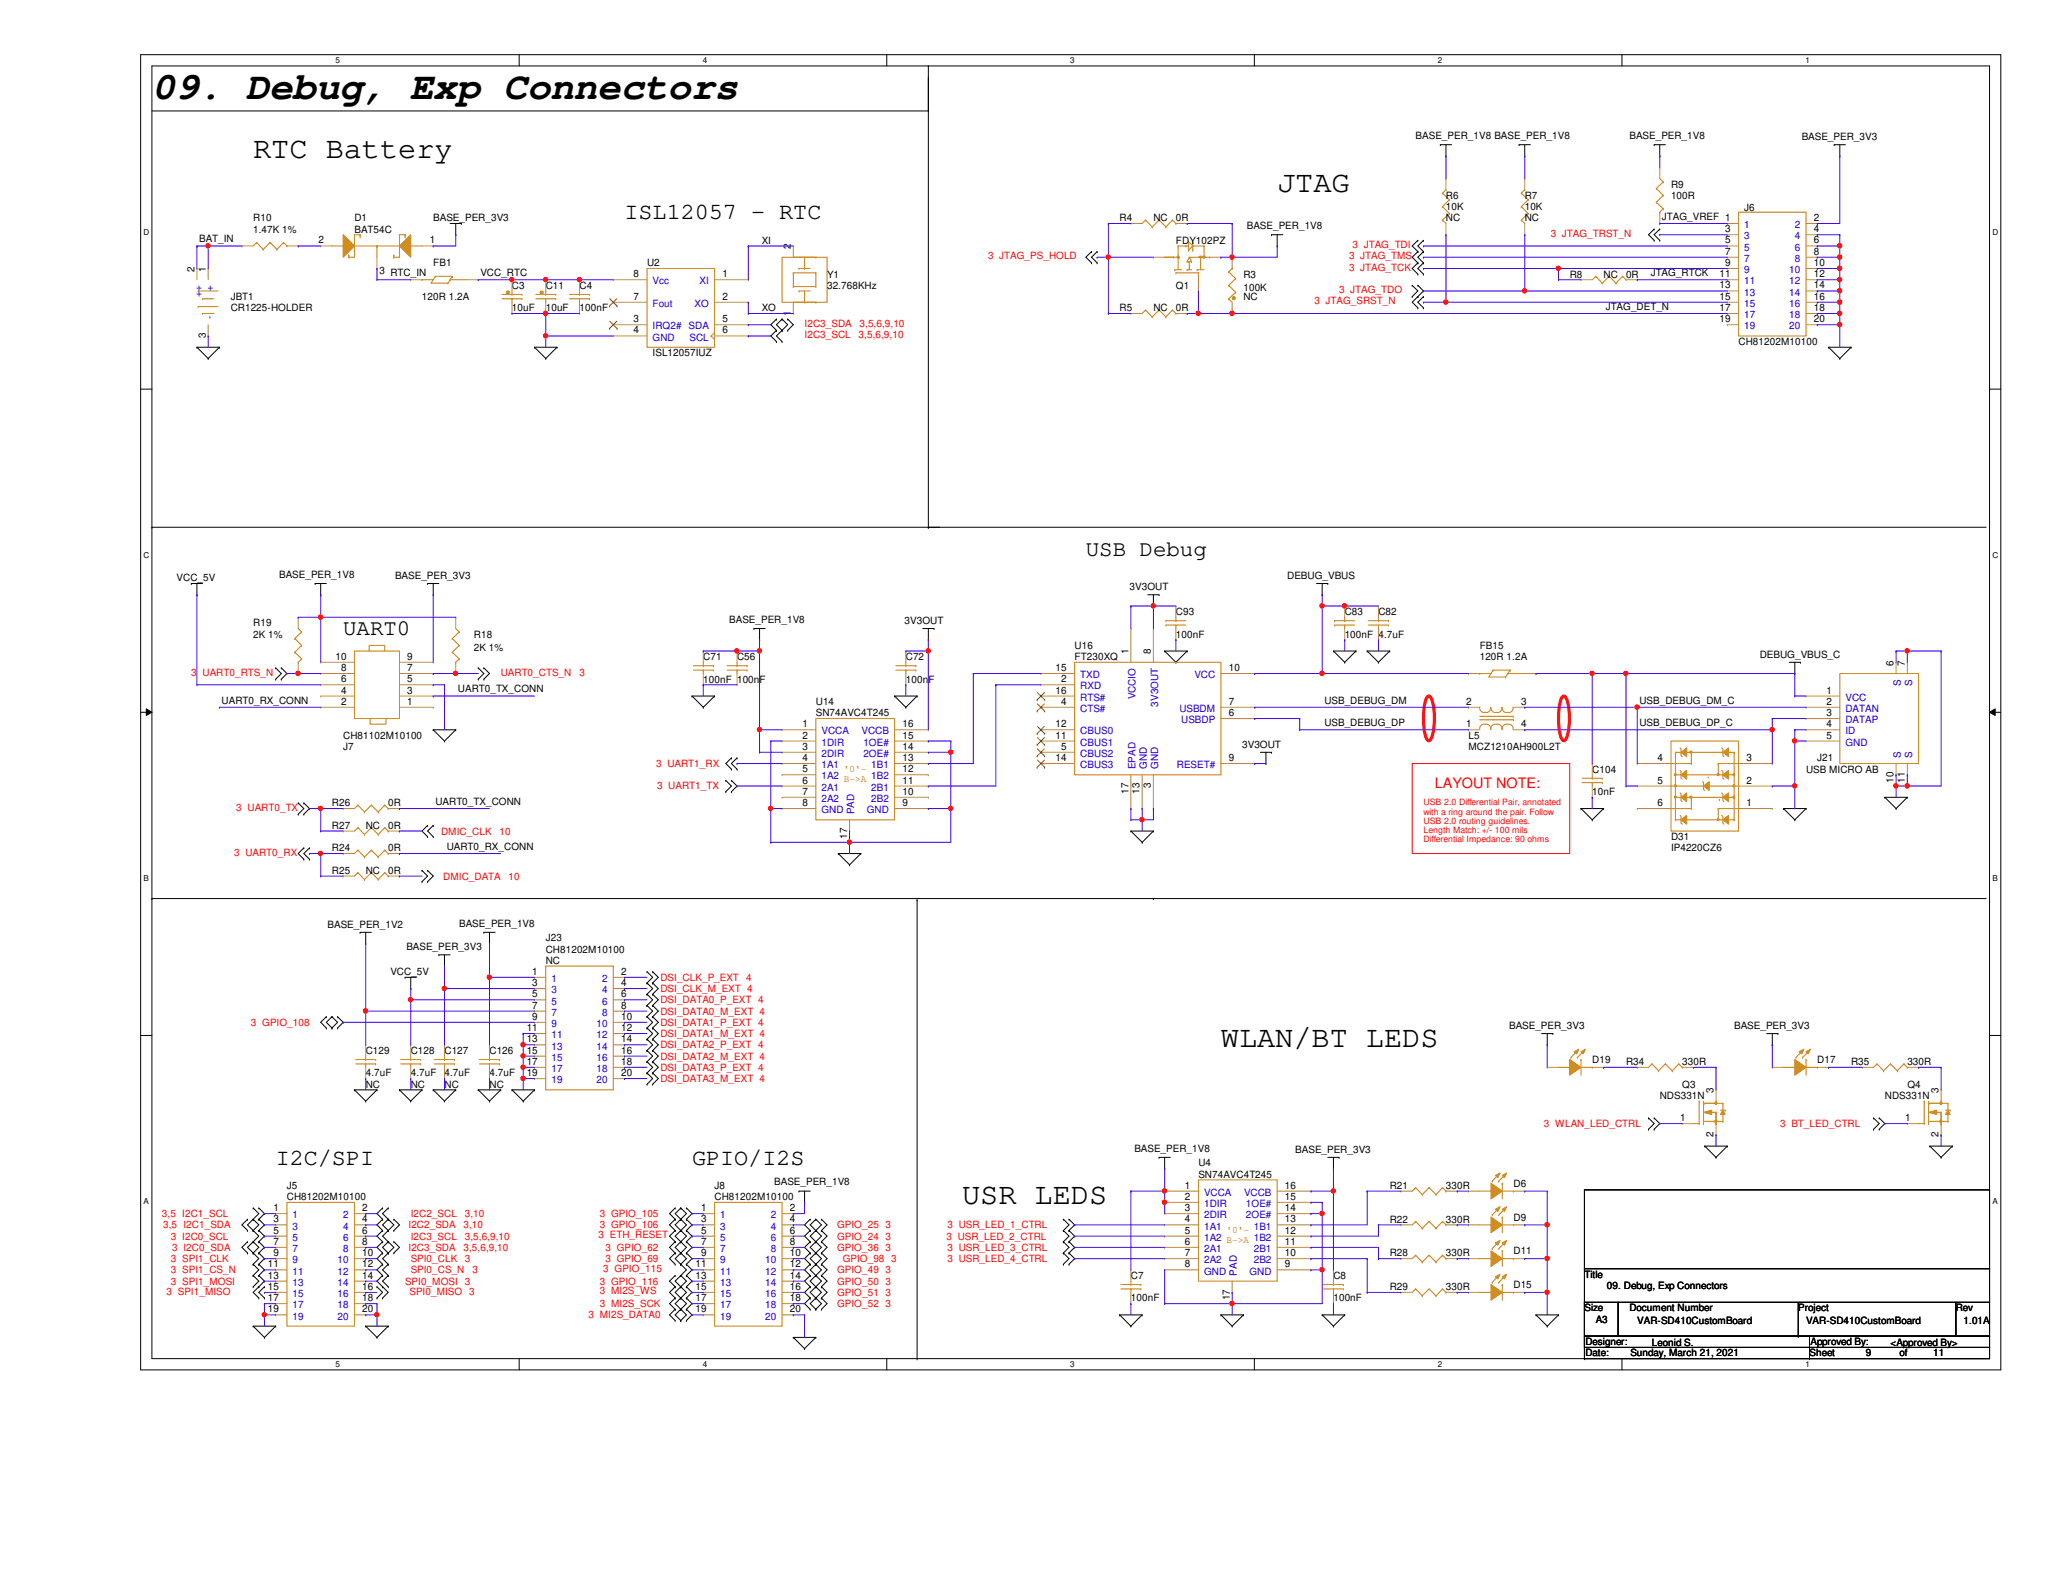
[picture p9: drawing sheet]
<svg xmlns="http://www.w3.org/2000/svg" width="279mm" height="216mm" viewBox="0 0 279 216" stroke-linecap="round" stroke-linejoin="round" font-family="sans-serif">
<defs><g id="words">
<text font-size="5.3" x="20.6" y="13.5">09. Debug, Exp Connectors</text>
<g font-size="4.1">
<text x="34.3" y="21.4">RTC Battery</text>
<text x="173" y="25.9">JTAG</text>
<text x="165.4" y="141.8">WLAN/BT LEDS</text>
<text x="130.3" y="163.1">USR LEDS</text>
</g>
<g font-size="3.2">
<text x="84.6" y="29.7">ISL12057 - RTC</text>
<text x="37.3" y="157.7">I2C/SPI</text>
<text x="93.7" y="157.7">GPIO/I2S</text>
</g>
<g font-size="3">
<text x="147.1" y="75.4">USB Debug</text>
<text x="46.5" y="86">UART0</text>
</g>
<text font-size="1.9" fill="#f00" x="194.3" y="106.7">LAYOUT NOTE:</text>
<g font-size="1.4">
<text x="191.7" y="18.8">BASE_PER_1V8 BASE_PER_1V8</text>
<text x="220.7" y="18.8">BASE_PER_1V8</text>
<text x="244" y="19">BASE_PER_3V3</text>
<text x="34.3" y="30">R10</text>
<text x="48" y="30">D1</text>
<text x="58.7" y="30">BASE_PER_3V3</text>
<text x="151.6" y="30">R4</text>
<text x="156.2" y="30">NC</text>
<text x="159.3" y="30">0R</text>
<text x="195.8" y="26.9">R6</text>
<text x="195.8" y="28.4">10K</text>
<text x="195.8" y="30">NC</text>
<text x="206.5" y="26.9">R7</text>
<text x="206.5" y="28.4">10K</text>
<text x="206.5" y="30">NC</text>
<text x="225.1" y="29.8">JTAG_VREF 1</text>
<text x="226.3" y="25.4">R9</text>
<text x="226.3" y="26.9">100R</text>
<text x="236.2" y="28.6">J6</text>
<text x="245.7" y="29.9">2</text>
<text x="27" y="32.8">BAT_IN</text>
<text x="34.3" y="31.5">1.47K 1%</text>
<text x="43.1" y="33">2</text>
<text x="48" y="31.5">BAT54C</text>
<text x="58.2" y="33">1</text>
<text x="103.2" y="33">XI</text>
<text x="107.1" y="33.8" transform="rotate(-90 107.1 33.8)">2</text>
<text x="159.3" y="33">FDY102PZ</text>
<text x="168.9" y="31">BASE_PER_1V8</text>
<text x="233.6" y="31.5">3</text>
<text x="233.6" y="33">5</text>
<text x="233.6" y="34.5">7</text>
<text x="245.7" y="31.5">4</text>
<text x="245.7" y="33">6</text>
<text x="245.7" y="34.5">8</text>
<text x="26.3" y="36.8" transform="rotate(-90 26.3 36.8)">2</text>
<text x="27.9" y="36.8" transform="rotate(-90 27.9 36.8)">1</text>
<text x="31.2" y="40.6">JBT1</text>
<text x="51.4" y="37.1">3 RTC_IN</text>
<text x="57.2" y="40.6">120R 1.2A</text>
<text x="58.7" y="36.1">FB1</text>
<text x="65.1" y="37.4">VCC_RTC</text>
<text x="69.3" y="39.1">C3</text>
<text x="73.9" y="39.1">C11</text>
<text x="78.5" y="39.1">C4</text>
<text x="85.8" y="37.5">8</text>
<text x="85.8" y="40.6">7</text>
<text x="87.6" y="36.1">U2</text>
<text x="97.8" y="37.5">1</text>
<text x="97.8" y="40.6">2</text>
<text x="112" y="37.6">Y1</text>
<text x="112" y="39.1">32.768KHz</text>
<text x="159.3" y="39.1">Q1</text>
<text x="168.4" y="37.6">R3</text>
<text x="168.4" y="39.4">100K</text>
<text x="168.4" y="40.6">NC</text>
<text x="212.6" y="37.6">R8</text>
<text x="217.2" y="37.6">NC</text>
<text x="217.5" y="42">JTAG_DET_N</text>
<text x="220.2" y="37.6">0R</text>
<text x="223.6" y="37.4">JTAG_RTCK</text>
<text x="232.9" y="37.5">11</text>
<text x="232.9" y="39.1">13</text>
<text x="232.9" y="40.6">15</text>
<text x="233.6" y="36">9</text>
<text x="245.7" y="36">10</text>
<text x="245.7" y="37.5">12</text>
<text x="245.7" y="39.1">14</text>
<text x="245.7" y="40.6">16</text>
<text x="27.9" y="45.8" transform="rotate(-90 27.9 45.8)">3</text>
<text x="31.2" y="42.2">CR1225-HOLDER</text>
<text x="69.3" y="42.2">10uF</text>
<text x="73.9" y="42.2">10uF</text>
<text x="78.5" y="42.2">100nF</text>
<text x="85.8" y="45.2">4</text>
<text x="85.8" y="43.6">3</text>
<text x="97.8" y="43.6">5</text>
<text x="97.8" y="45.2">6</text>
<text x="103.2" y="42.2">XO</text>
<text x="107.1" y="42.8" transform="rotate(-90 107.1 42.8)">1</text>
<text x="151.6" y="42.2">R5</text>
<text x="156.2" y="42.2">NC</text>
<text x="159.3" y="42.2">0R</text>
<text x="232.9" y="42.1">17</text>
<text x="232.9" y="43.6">19</text>
<text x="235.5" y="46.7">CH81202M10100</text>
<text x="245.7" y="42.1">18</text>
<text x="245.7" y="43.6">20</text>
<text x="88.4" y="48.3">ISL12057IUZ</text>
<text x="23.9" y="78.7">VCC_5V</text>
<text x="37.8" y="78.3">BASE_PER_1V8</text>
<text x="53.5" y="78.4">BASE_PER_3V3</text>
<text x="153" y="80">3V3OUT</text>
<text x="159.3" y="83.3">C93</text>
<text x="174.3" y="78.4">DEBUG_VBUS</text>
<text x="182.1" y="83.3">C83</text>
<text x="186.7" y="83.3">C82</text>
<text x="34.3" y="84.8">R19</text>
<text x="34.3" y="86.4">2K 1%</text>
<text x="45.4" y="89.4">10</text>
<text x="55.2" y="89.4">9</text>
<text x="64.2" y="86.4">R18</text>
<text x="64.2" y="88.2">2K 1%</text>
<text x="95.2" y="89.4">C71</text>
<text x="98.8" y="84.4">BASE_PER_1V8</text>
<text x="99.8" y="89.4">C56</text>
<text x="122.5" y="84.5">3V3OUT</text>
<text x="122.7" y="89.4">C72</text>
<text x="145.5" y="87.9">U16</text>
<text x="145.5" y="89.4">FT230XQ</text>
<text x="152.8" y="88.6" transform="rotate(-90 152.8 88.6)">1</text>
<text x="155.9" y="88.6" transform="rotate(-90 155.9 88.6)">8</text>
<text x="159.3" y="86.4">100nF</text>
<text x="182.1" y="86.4">100nF 4.7uF</text>
<text x="200.4" y="87.9">FB15</text>
<text x="200.4" y="89.4">120R 1.2A</text>
<text x="238.3" y="89.1">DEBUG_VBUS_C</text>
<text x="30" y="95.3">UART0_RX_CONN</text>
<text x="46.2" y="90.9">8</text>
<text x="46.2" y="92.4">6</text>
<text x="46.2" y="93.9">4</text>
<text x="46.2" y="95.5">2</text>
<text x="55.2" y="90.9">7</text>
<text x="55.2" y="92.4">5</text>
<text x="55.2" y="93.9">3</text>
<text x="55.2" y="95.5">1</text>
<text x="62" y="93.8">UART0_TX_CONN</text>
<text x="95.2" y="92.5">100nF 100nF</text>
<text x="110.5" y="95.5">U14</text>
<text x="122.7" y="92.5">100nF</text>
<text x="143" y="90.9">15</text>
<text x="143" y="93.9">16</text>
<text x="143.7" y="92.4">2</text>
<text x="143.7" y="95.5">4</text>
<text x="166.4" y="90.9">10</text>
<text x="166.4" y="95.5">7</text>
<text x="179.4" y="95.3">USB_DEBUG_DM</text>
<text x="198.6" y="95.5">2</text>
<text x="206" y="95.5">3</text>
<text x="222" y="95.3">USB_DEBUG_DM_C</text>
<text x="247.4" y="93.9">1</text>
<text x="247.4" y="95.5">2</text>
<text x="256.5" y="90.2" transform="rotate(-90 256.5 90.2)">6</text>
<text x="258" y="90.2" transform="rotate(-90 258 90.2)">7</text>
<text x="46.5" y="101.6">J7</text>
<text x="46.5" y="100.1">CH81102M10100</text>
<text x="108.7" y="98.5">1</text>
<text x="108.7" y="100">2</text>
<text x="108.7" y="101.6">3</text>
<text x="110.5" y="97">SN74AVC4T245</text>
<text x="122.2" y="101.6">14</text>
<text x="122.2" y="100">15</text>
<text x="122.2" y="98.5">16</text>
<text x="143" y="98.5">12</text>
<text x="143" y="100">11</text>
<text x="143.7" y="101.6">5</text>
<text x="166.4" y="97">6</text>
<text x="168.2" y="101.3">3V3OUT</text>
<text x="179.4" y="98.3">USB_DEBUG_DP</text>
<text x="198.6" y="98.5">1</text>
<text x="198.9" y="100.1">L5</text>
<text x="198.9" y="101.6">MCZ1210AH900L2T</text>
<text x="206" y="98.5">4</text>
<text x="222" y="98.3">USB_DEBUG_DP_C</text>
<text x="247.4" y="97">3</text>
<text x="247.4" y="98.5">4</text>
<text x="247.4" y="100">5</text>
<text x="108.7" y="103.1">4</text>
<text x="108.7" y="104.6">5</text>
<text x="108.7" y="106.1">6</text>
<text x="108.7" y="107.7">7</text>
<text x="122.2" y="107.7">10</text>
<text x="122.2" y="106.1">11</text>
<text x="122.2" y="104.6">12</text>
<text x="122.2" y="103.1">13</text>
<text x="143" y="103.1">14</text>
<text x="152.8" y="107.5" transform="rotate(-90 152.8 107.5)">17</text>
<text x="154.3" y="107.5" transform="rotate(-90 154.3 107.5)">13</text>
<text x="155.9" y="106.8" transform="rotate(-90 155.9 106.8)">3</text>
<text x="166.4" y="103.1">9</text>
<text x="215.6" y="104.6">C104</text>
<text x="215.6" y="107.7">10nF</text>
<text x="224.5" y="103.1">4</text>
<text x="224.5" y="106.1">5</text>
<text x="236.5" y="106.1">2</text>
<text x="236.5" y="103.1">3</text>
<text x="244.6" y="104.6">USB MICRO AB</text>
<text x="246.1" y="103.1">J21</text>
<text x="256.5" y="106" transform="rotate(-90 256.5 106)">10</text>
<text x="258" y="106" transform="rotate(-90 258 106)">11</text>
<text x="45" y="109.2">R26</text>
<text x="45" y="112.3">R27</text>
<text x="49.5" y="112.3">NC</text>
<text x="52.6" y="109.2">0R</text>
<text x="52.6" y="112.3">0R</text>
<text x="59" y="109">UART0_TX_CONN</text>
<text x="108.7" y="109.2">8</text>
<text x="114.7" y="113.6" transform="rotate(-90 114.7 113.6)">17</text>
<text x="122.2" y="109.2">9</text>
<text x="224.5" y="109.2">6</text>
<text x="226.3" y="113.8">D31</text>
<text x="236.5" y="109.2">1</text>
<text x="45" y="118.4">R25</text>
<text x="45" y="115.3">R24</text>
<text x="49.5" y="118.4">NC</text>
<text x="52.6" y="118.4">0R</text>
<text x="52.6" y="115.3">0R</text>
<text x="60.5" y="115.1">UART0_RX_CONN</text>
<text x="226.3" y="115.3">IP4220CZ6</text>
<text x="44.4" y="125.7">BASE_PER_1V2</text>
<text x="62.2" y="125.5">BASE_PER_1V8</text>
<text x="55" y="128.7">BASE_PER_3V3</text>
<text x="73.9" y="127.5">J23</text>
<text x="73.9" y="129">CH81202M10100</text>
<text x="73.9" y="130.6">NC</text>
<text x="52.9" y="132.1">VCC_5V</text>
<text x="72.1" y="132">1</text>
<text x="72.1" y="133.6">3</text>
<text x="72.1" y="135.1">5</text>
<text x="72.1" y="136.6">7</text>
<text x="84.1" y="132">2</text>
<text x="84.1" y="133.6">4</text>
<text x="84.1" y="135.1">6</text>
<text x="84.1" y="136.6">8</text>
<text x="49.5" y="142.7">C129</text>
<text x="55.6" y="142.7">C128</text>
<text x="60.2" y="142.7">C127</text>
<text x="66.3" y="142.7">C126</text>
<text x="71.3" y="139.7">11</text>
<text x="71.3" y="141.2">13</text>
<text x="71.3" y="142.7">15</text>
<text x="72.1" y="138.1">9</text>
<text x="84.1" y="138.1">10</text>
<text x="84.1" y="139.7">12</text>
<text x="84.1" y="141.2">14</text>
<text x="84.1" y="142.7">16</text>
<text x="204.4" y="139.4">BASE_PER_3V3</text>
<text x="215.6" y="144">D19</text>
<text x="234.9" y="139.4">BASE_PER_3V3</text>
<text x="246.1" y="144">D17</text>
<text x="49.5" y="145.8">4.7uF</text>
<text x="49.5" y="147.3">NC</text>
<text x="55.6" y="145.8">4.7uF</text>
<text x="55.6" y="147.3">NC</text>
<text x="60.2" y="145.8">4.7uF</text>
<text x="60.2" y="147.3">NC</text>
<text x="66.3" y="145.8">4.7uF</text>
<text x="66.3" y="147.3">NC</text>
<text x="71.3" y="144.2">17</text>
<text x="71.3" y="145.8">19</text>
<text x="84.1" y="144.2">18</text>
<text x="84.1" y="145.8">20</text>
<text x="220.2" y="144.3">R34</text>
<text x="224.8" y="148.8">NDS331N</text>
<text x="227.8" y="144.3">330R</text>
<text x="227.8" y="147.3">Q3</text>
<text x="232.1" y="148.1" transform="rotate(-90 232.1 148.1)">3</text>
<text x="250.7" y="144.3">R35</text>
<text x="255.3" y="148.8">NDS331N</text>
<text x="258.3" y="147.3">Q4</text>
<text x="258.3" y="144.3">330R</text>
<text x="262.6" y="148.1" transform="rotate(-90 262.6 148.1)">3</text>
<text x="153.6" y="156">BASE_PER_1V8</text>
<text x="227.5" y="151.8">1</text>
<text x="232.1" y="154" transform="rotate(-90 232.1 154)">2</text>
<text x="258" y="151.8">1</text>
<text x="262.6" y="154" transform="rotate(-90 262.6 154)">2</text>
<text x="38.9" y="161">J5</text>
<text x="96.8" y="161">J8</text>
<text x="104.9" y="160.6">BASE_PER_1V8</text>
<text x="160.5" y="161">1</text>
<text x="162.3" y="158">U4</text>
<text x="162.3" y="159.5">SN74AVC4T245</text>
<text x="174" y="161">16</text>
<text x="175.4" y="156.2">BASE_PER_3V3</text>
<text x="188.2" y="161">R21</text>
<text x="195.8" y="161">330R</text>
<text x="205" y="160.7">D6</text>
<text x="37" y="164">1</text>
<text x="37" y="165.6">3</text>
<text x="37" y="167.1">5</text>
<text x="38.9" y="162.6">CH81202M10100</text>
<text x="49.1" y="164">2</text>
<text x="49.1" y="165.6">4</text>
<text x="49.1" y="167.1">6</text>
<text x="95" y="164">1</text>
<text x="95" y="165.6">3</text>
<text x="95" y="167.1">5</text>
<text x="96.8" y="162.6">CH81202M10100</text>
<text x="107" y="164">2</text>
<text x="107" y="165.6">4</text>
<text x="107" y="167.1">6</text>
<text x="160.5" y="162.5">2</text>
<text x="160.5" y="164">3</text>
<text x="160.5" y="165.6">4</text>
<text x="160.5" y="167.1">5</text>
<text x="174" y="167.1">12</text>
<text x="174" y="165.6">13</text>
<text x="174" y="164">14</text>
<text x="174" y="162.5">15</text>
<text x="188.2" y="165.6">R22</text>
<text x="195.8" y="165.6">330R</text>
<text x="205" y="165.3">D9</text>
<text x="36.3" y="171.7">11</text>
<text x="36.3" y="173.2">13</text>
<text x="37" y="170.1">9</text>
<text x="37" y="168.6">7</text>
<text x="49.1" y="168.6">8</text>
<text x="49.1" y="170.1">10</text>
<text x="49.1" y="171.7">12</text>
<text x="49.1" y="173.2">14</text>
<text x="94.2" y="171.7">11</text>
<text x="94.2" y="173.2">13</text>
<text x="95" y="170.1">9</text>
<text x="95" y="168.6">7</text>
<text x="107" y="168.6">8</text>
<text x="107" y="170.1">10</text>
<text x="107" y="171.7">12</text>
<text x="107" y="173.2">14</text>
<text x="153.2" y="173.2">C7</text>
<text x="160.5" y="168.6">6</text>
<text x="160.5" y="170.1">7</text>
<text x="160.5" y="171.7">8</text>
<text x="174" y="171.7">9</text>
<text x="174" y="170.1">10</text>
<text x="174" y="168.6">11</text>
<text x="180.6" y="173.2">C8</text>
<text x="188.2" y="170.2">R28</text>
<text x="195.8" y="170.2">330R</text>
<text x="205" y="169.9">D11</text>
<text x="214.6" y="173.1">Title</text>
<text x="36.3" y="174.7">15</text>
<text x="36.3" y="176.2">17</text>
<text x="36.3" y="177.8">19</text>
<text x="49.1" y="174.7">16</text>
<text x="49.1" y="176.2">18</text>
<text x="49.1" y="177.8">20</text>
<text x="94.2" y="174.7">15</text>
<text x="94.2" y="176.2">17</text>
<text x="94.2" y="177.8">19</text>
<text x="107" y="174.7">16</text>
<text x="107" y="176.2">18</text>
<text x="107" y="177.8">20</text>
<text x="153.2" y="176.3">100nF</text>
<text x="166.5" y="176.1" transform="rotate(-90 166.5 176.1)">17</text>
<text x="180.6" y="176.3">100nF</text>
<text x="188.2" y="174.8">R29</text>
<text x="195.8" y="174.8">330R</text>
<text x="205" y="174.5">D15</text>
<text x="214.6" y="177.6">Size</text>
<text x="216.1" y="179.2">A3</text>
<text x="217.6" y="174.6">09. Debug, Exp Connectors</text>
<text x="220.7" y="177.6">Document Number</text>
<text x="221.7" y="179.3">VAR-SD410CustomBoard</text>
<text x="243.5" y="177.6">Project</text>
<text x="244.6" y="179.3">VAR-SD410CustomBoard</text>
<text x="264.9" y="177.6">Rev</text>
<text x="265.9" y="179.3">1.01A</text>
<text x="214.7" y="183.7">Date:</text>
<text x="214.7" y="182.2">Designer:</text>
<text x="220.8" y="183.7">Sunday, March 21, 2021</text>
<text x="223.7" y="182.4">Leonid S.</text>
<text x="245.1" y="183.7">Sheet</text>
<text x="245.2" y="182.2">Approved By:</text>
<text x="252.7" y="183.7">9</text>
<text x="256" y="182.4">&lt;Approved By&gt;</text>
<text x="257.3" y="183.7">of</text>
<text x="261.8" y="183.7">11</text>
</g>
<g font-size="1.4" fill="#f00">
<text x="133.8" y="35.1">3 JTAG_PS_HOLD</text>
<text x="182.7" y="35.1">3 JTAG_TMS</text>
<text x="183.2" y="33.6">3 JTAG_TDI</text>
<text x="210" y="32.1">3 JTAG_TRST_N</text>
<text x="178" y="41.2">3 JTAG_SRST_N</text>
<text x="181.4" y="39.7">3 JTAG_TDO</text>
<text x="182.7" y="36.7">3 JTAG_TCK</text>
<text x="109" y="45.8">I2C3_SCL</text>
<text x="109" y="44.3">I2C3_SDA</text>
<text x="116.3" y="45.8">3,5,6,9,10</text>
<text x="116.4" y="44.3">3,5,6,9,10</text>
<text x="25.9" y="91.5">3</text>
<text x="27.4" y="91.5">UART0_RTS_N</text>
<text x="67.8" y="91.5">UART0_CTS_N</text>
<text x="78.5" y="91.5">3</text>
<text x="88.9" y="103.9">3 UART1_RX</text>
<text x="89" y="106.9">3 UART1_TX</text>
<text x="32" y="109.8">3 UART0_TX</text>
<text x="59.7" y="113">DMIC_CLK</text>
<text x="67.6" y="113">10</text>
<text x="31.7" y="115.9">3 UART0_RX</text>
<text x="60" y="119.1">DMIC_DATA</text>
<text x="68.9" y="119.1">10</text>
<text x="89.5" y="135.9">DSI_DATA0_P_EXT 4</text>
<text x="89.5" y="134.4">DSI_CLK_M_EXT 4</text>
<text x="89.5" y="132.8">DSI_CLK_P_EXT</text>
<text x="89.5" y="137.4">DSI_DATA0_M_EXT 4</text>
<text x="101" y="132.8">4</text>
<text x="34" y="138.9">3 GPIO_108</text>
<text x="89.5" y="140.5">DSI_DATA1_M_EXT 4</text>
<text x="89.5" y="138.9">DSI_DATA1_P_EXT 4</text>
<text x="89.5" y="142">DSI_DATA2_P_EXT 4</text>
<text x="89.5" y="143.5">DSI_DATA2_M_EXT 4</text>
<text x="89.5" y="146.6">DSI_DATA3_M_EXT 4</text>
<text x="89.5" y="145">DSI_DATA3_P_EXT 4</text>
<text x="209.1" y="152.7">3 WLAN_LED_CTRL</text>
<text x="241.1" y="152.7">3 BT_LED_CTRL</text>
<text x="21.9" y="164.8">3,5 I2C1_SCL</text>
<text x="22.1" y="166.4">3,5 I2C1_SDA</text>
<text x="23.2" y="167.9">3 I2C0_SCL</text>
<text x="55.3" y="166.4">I2C2_SDA</text>
<text x="55.6" y="167.9">I2C3_SCL</text>
<text x="55.6" y="164.8">I2C2_SCL</text>
<text x="62.8" y="166.4">3,10</text>
<text x="62.9" y="167.9">3,5,6,9,10</text>
<text x="62.9" y="164.8">3,10</text>
<text x="81.1" y="167.7">3 ETH_RESET</text>
<text x="81.2" y="164.8">3 GPIO_105</text>
<text x="81.2" y="166.4">3 GPIO_106</text>
<text x="113.4" y="166.4">GPIO_25 3</text>
<text x="113.4" y="167.9">GPIO_24 3</text>
<text x="128.2" y="167.9">3 USR_LED_2_CTRL</text>
<text x="128.3" y="166.4">3 USR_LED_1_CTRL</text>
<text x="23.2" y="174">3 SPI1_MOSI</text>
<text x="23.2" y="172.5">3 SPI1_CS_N</text>
<text x="23.2" y="170.9">3 SPI1_CLK</text>
<text x="23.3" y="169.4">3 I2C0_SDA</text>
<text x="54.9" y="174">SPI0_MOSI 3</text>
<text x="55.3" y="169.4">I2C3_SDA</text>
<text x="55.6" y="170.9">SPI0_CLK</text>
<text x="55.6" y="172.5">SPI0_CS_N</text>
<text x="62.8" y="169.4">3,5,6,9,10</text>
<text x="62.9" y="170.9">3</text>
<text x="64" y="172.5">3</text>
<text x="81.2" y="174">3 GPIO_116</text>
<text x="81.7" y="172.3">3 GPIO_115</text>
<text x="82" y="170.9">3 GPIO_69</text>
<text x="82" y="169.4">3 GPIO_62</text>
<text x="113.4" y="169.4">GPIO_36 3</text>
<text x="113.4" y="172.5">GPIO_49 3</text>
<text x="113.4" y="174">GPIO_50 3</text>
<text x="114.1" y="170.9">GPIO_98 3</text>
<text x="128.3" y="170.9">3 USR_LED_4_CTRL</text>
<text x="128.3" y="169.4">3 USR_LED_3_CTRL</text>
<text x="22.6" y="175.3">3 SPI1_MISO</text>
<text x="55.5" y="175.3">SPI0_MISO 3</text>
<text x="79.7" y="178.6">3 MI2S_DATA0</text>
<text x="81.2" y="175.2">3 MI2S_WS</text>
<text x="81.2" y="177">3 MI2S_SCK</text>
<text x="113.4" y="177">GPIO_52 3</text>
<text x="113.4" y="175.5">GPIO_51 3</text>
</g>
<g font-size="1.4" fill="#00c">
<text x="236.2" y="30.9">1</text>
<text x="236.2" y="32.4">3</text>
<text x="236.2" y="34">5</text>
<text x="236.2" y="35.5">7</text>
<text x="243.1" y="30.9">2</text>
<text x="243.1" y="32.4">4</text>
<text x="243.1" y="34">6</text>
<text x="243.1" y="35.5">8</text>
<text x="27.3" y="40.3" transform="rotate(-90 27.3 40.3)">++</text>
<text x="28.8" y="39.5" transform="rotate(-90 28.8 39.5)">+</text>
<text x="88.4" y="38.5">Vcc</text>
<text x="88.4" y="41.6">Fout</text>
<text x="94.1" y="41.6">XO</text>
<text x="94.7" y="38.5">XI</text>
<text x="236.2" y="37">9</text>
<text x="236.2" y="38.5">11</text>
<text x="236.2" y="40">13</text>
<text x="236.2" y="41.6">15</text>
<text x="242.3" y="37">10</text>
<text x="242.3" y="38.5">12</text>
<text x="242.3" y="40">14</text>
<text x="242.3" y="41.6">16</text>
<text x="28.8" y="43.2" transform="rotate(-90 28.8 43.2)">-</text>
<text x="88.4" y="46.1">GND</text>
<text x="88.4" y="44.6">IRQ2# SDA</text>
<text x="93.4" y="46.1">SCL</text>
<text x="236.2" y="43.1">17</text>
<text x="236.2" y="44.6">19</text>
<text x="242.3" y="43.1">18</text>
<text x="242.3" y="44.6">20</text>
<text x="146.3" y="91.9">TXD</text>
<text x="146.3" y="94.9">RTS#</text>
<text x="146.3" y="93.4">RXD</text>
<text x="153.8" y="94.7" transform="rotate(-90 153.8 94.7)">VCCIO</text>
<text x="156.8" y="95.7" transform="rotate(-90 156.8 95.7)">3V3OUT</text>
<text x="161.8" y="91.9">VCC</text>
<text x="249.9" y="94.9">VCC</text>
<text x="257.4" y="92.9" transform="rotate(-90 257.4 92.9)">S</text>
<text x="259" y="92.9" transform="rotate(-90 259 92.9)">S</text>
<text x="111.3" y="99.5">VCCA</text>
<text x="111.3" y="101">1DIR</text>
<text x="116.7" y="99.5">VCCB</text>
<text x="116.9" y="101">1OE#</text>
<text x="146.3" y="96.4">CTS#</text>
<text x="146.3" y="99.5">CBUS0</text>
<text x="146.3" y="101">CBUS1</text>
<text x="159.7" y="96.4">USBDM</text>
<text x="160" y="98">USBDP</text>
<text x="249.9" y="96.4">DATAN</text>
<text x="249.9" y="98">DATAP</text>
<text x="249.9" y="99.5">ID</text>
<text x="249.9" y="101">GND</text>
<text x="111.3" y="102.5">2DIR</text>
<text x="111.3" y="104.1">1A1</text>
<text x="111.3" y="105.6">1A2 B-&gt;A 1B2</text>
<text x="111.3" y="107.1">2A1</text>
<text x="116.9" y="102.5">2OE#</text>
<text x="118" y="107.1">2B1</text>
<text x="118" y="104.1">1B1</text>
<text x="146.3" y="102.5">CBUS2</text>
<text x="146.3" y="104.1">CBUS3</text>
<text x="153.8" y="104.2" transform="rotate(-90 153.8 104.2)">EPAD</text>
<text x="155.3" y="104.2" transform="rotate(-90 155.3 104.2)">GND</text>
<text x="156.8" y="104.2" transform="rotate(-90 156.8 104.2)">GND</text>
<text x="159.4" y="104.1">RESET#</text>
<text x="257.4" y="102.7" transform="rotate(-90 257.4 102.7)">S</text>
<text x="259" y="102.7" transform="rotate(-90 259 102.7)">S</text>
<text x="111.3" y="108.6">2A2</text>
<text x="111.3" y="110.2">GND</text>
<text x="115.7" y="110.3" transform="rotate(-90 115.7 110.3)">PAD</text>
<text x="117.4" y="110.2">GND</text>
<text x="118" y="108.6">2B2</text>
<text x="74.7" y="133">1</text>
<text x="74.7" y="134.5">3</text>
<text x="74.7" y="136.1">5</text>
<text x="74.7" y="137.6">7</text>
<text x="81.5" y="133">2</text>
<text x="81.5" y="134.5">4</text>
<text x="81.5" y="136.1">6</text>
<text x="81.5" y="137.6">8</text>
<text x="74.7" y="139.1">9</text>
<text x="74.7" y="140.6">11</text>
<text x="74.7" y="142.2">13</text>
<text x="74.7" y="143.7">15</text>
<text x="80.8" y="139.1">10</text>
<text x="80.8" y="140.6">12</text>
<text x="80.8" y="142.2">14</text>
<text x="80.8" y="143.7">16</text>
<text x="74.7" y="145.2">17</text>
<text x="74.7" y="146.7">19</text>
<text x="80.8" y="145.2">18</text>
<text x="80.8" y="146.7">20</text>
<text x="163.1" y="162">VCCA</text>
<text x="168.5" y="162">VCCB</text>
<text x="39.6" y="165">1</text>
<text x="39.6" y="166.5">3</text>
<text x="46.5" y="165">2</text>
<text x="46.5" y="166.5">4</text>
<text x="97.5" y="165">1</text>
<text x="97.5" y="166.5">3</text>
<text x="104.4" y="165">2</text>
<text x="104.4" y="166.5">4</text>
<text x="163.1" y="163.5">1DIR</text>
<text x="163.1" y="165">2DIR</text>
<text x="163.1" y="166.5">1A1</text>
<text x="168.7" y="165">2OE#</text>
<text x="168.7" y="163.5">1OE#</text>
<text x="169.8" y="166.5">1B1</text>
<text x="39.6" y="168.1">5</text>
<text x="39.6" y="171.1">9</text>
<text x="39.6" y="172.6">11</text>
<text x="39.6" y="169.6">7</text>
<text x="45.7" y="171.1">10</text>
<text x="45.7" y="172.6">12</text>
<text x="46.5" y="168.1">6</text>
<text x="46.5" y="169.6">8</text>
<text x="97.5" y="168.1">5</text>
<text x="97.5" y="171.1">9</text>
<text x="97.5" y="172.6">11</text>
<text x="97.5" y="169.6">7</text>
<text x="103.6" y="171.1">10</text>
<text x="103.6" y="172.6">12</text>
<text x="104.4" y="168.1">6</text>
<text x="104.4" y="169.6">8</text>
<text x="163.1" y="168.1">1A2 B-&gt;A 1B2</text>
<text x="163.1" y="169.6">2A1</text>
<text x="163.1" y="171.1">2A2</text>
<text x="163.1" y="172.6">GND</text>
<text x="167.5" y="172.8" transform="rotate(-90 167.5 172.8)">PAD</text>
<text x="169.2" y="172.6">GND</text>
<text x="169.8" y="171.1">2B2</text>
<text x="169.8" y="169.6">2B1</text>
<text x="39.6" y="174.2">13</text>
<text x="39.6" y="175.7">15</text>
<text x="39.6" y="177.2">17</text>
<text x="39.6" y="178.7">19</text>
<text x="45.7" y="174.2">14</text>
<text x="45.7" y="175.7">16</text>
<text x="45.7" y="177.2">18</text>
<text x="45.7" y="178.7">20</text>
<text x="97.5" y="174.2">13</text>
<text x="97.5" y="175.7">15</text>
<text x="97.5" y="177.2">17</text>
<text x="97.5" y="178.7">19</text>
<text x="103.6" y="174.2">14</text>
<text x="103.6" y="175.7">16</text>
<text x="103.6" y="177.2">18</text>
<text x="103.6" y="178.7">20</text>
</g>
<g font-size="1.4" fill="#cc8006">
<text x="114.3" y="104.6">'0'-</text>
<text x="166.1" y="167">'0'-</text>
</g>
<g font-size="1.2" fill="#f00">
<text x="192.8" y="109.1">USB 2.0 Differential Pair, annotated</text>
<text x="192.8" y="110.3">with a ring around the pair. Follow</text>
<text x="192.8" y="111.5">USB 2.0 routing guidelines.</text>
<text x="192.8" y="112.8">Length Match: +/- 100 mils</text>
<text x="192.8" y="114">Differential Impedance: 90 ohms</text>
</g>
<g font-size="1.1">
<text x="45.4" y="8.6">5</text>
<text x="95.2" y="8.6">4</text>
<text x="144.9" y="8.6">3</text>
<text x="194.7" y="8.6">2</text>
<text x="244.5" y="8.6">1</text>
<text x="19.4" y="31.8">D</text>
<text x="269.8" y="31.8">D</text>
<text x="19.4" y="75.6">C</text>
<text x="269.8" y="75.6">C</text>
<text x="19.4" y="119.3">B</text>
<text x="269.8" y="119.3">B</text>
<text x="19.4" y="163.1">A</text>
<text x="269.8" y="163.1">A</text>
<text x="45.4" y="185.2">5</text>
<text x="95.2" y="185.2">4</text>
<text x="144.9" y="185.2">3</text>
<text x="194.7" y="185.2">2</text>
<text x="244.5" y="185.2">1</text>
</g>
</g></defs>
<path d="M19.1 7.4h251.9v178.1h-251.9zM20.6 8.9h248.9v175.1h-248.9z" fill="none" stroke="#000" stroke-width=".14"/>
<g fill="#fff">
<path d="M45.4 7.6h.6v1.2h-.6z"/>
<path d="M45.4 184.2h.6v1.2h-.6z"/>
</g>
<path d="M70.3 7.4v1.5M70.3 184v1.5" fill="none" stroke="#000" stroke-width=".14"/>
<g fill="#fff">
<path d="M95.2 7.6h.6v1.2h-.6z"/>
<path d="M95.2 184.2h.6v1.2h-.6z"/>
</g>
<path d="M120.1 7.4v1.5M120.1 184v1.5" fill="none" stroke="#000" stroke-width=".14"/>
<g fill="#fff">
<path d="M144.9 7.6h.6v1.2h-.6z"/>
<path d="M144.9 184.2h.6v1.2h-.6z"/>
</g>
<path d="M169.9 7.4v1.5M169.9 184v1.5" fill="none" stroke="#000" stroke-width=".14"/>
<g fill="#fff">
<path d="M194.7 7.6h.6v1.2h-.6z"/>
<path d="M194.7 184.2h.6v1.2h-.6z"/>
</g>
<path d="M219.7 7.4v1.5M219.7 184v1.5" fill="none" stroke="#000" stroke-width=".14"/>
<g fill="#fff">
<path d="M244.5 7.6h.6v1.2h-.6z"/>
<path d="M244.5 184.2h.6v1.2h-.6z"/>
<path d="M19.4 30.8h.8v1.2h-.8z"/>
<path d="M269.8 30.8h.8v1.2h-.8z"/>
<path d="M19.4 74.6h.8v1.2h-.8z"/>
<path d="M269.8 74.6h.8v1.2h-.8z"/>
</g>
<path d="M19.1 52.7h1.5M269.5 52.7h1.5" fill="none" stroke="#000" stroke-width=".14"/>
<g fill="#fff">
<path d="M19.4 118.4h.8v1.1h-.8z"/>
<path d="M269.8 118.4h.8v1.1h-.8z"/>
</g>
<path d="M19.1 96.5h1.5M19.8 96l.8 .5-.8 .4zM269.5 96.5l.7-.5v.9zM269.5 96.5h1.5" fill="none" stroke="#000" stroke-width=".14"/>
<path d="M19.8 96l.8 .5-.8 .4zM269.5 96.5l.7-.5v.9z" fill="#000"/>
<g fill="#fff">
<path d="M19.4 162.1h.8v1.2h-.8z"/>
<path d="M269.8 162.1h.8v1.2h-.8z"/>
</g>
<g fill="none" stroke="#000" stroke-width=".14">
<path d="M20.6 15h105.1M125.7 15h.1M125.7 8.9h.1M125.7 8.9v62.5M195.1 19.6h.1M195.1 19.6h1.5M195.8 19.6v1.5M205.7 19.6h.1M205.7 19.6h1.6M206.5 19.6v1.5M224 19.6h.1M224 19.6h1.6"/>
<path d="M224.8 19.6v1.5M248.4 19.6h.1M248.4 19.6h1.5M249.2 19.6v1.5M61 30.3h1.5M61.7 31.8h.1M61.7 30.3v1.5M62.5 30.3h.1M147.8 34.1h.1M147.8 35.6h.1M147.8 34.1l-.7 .7 .7 .8M148.6 35.6h.1"/>
<path d="M148.6 34.1h.1M148.6 34.1l-.8 .7 .8 .8M172.2 31.8h.1M172.2 31.8h1.5M173 33.3h.1M173 31.8v1.5M191.3 38.6h.1M191.3 38.6l.7 .8-.7 .8M192 37.1h.1M192 35.6h.1M192 34.1h.1M192 32.6h.1"/>
<path d="M192 38.6h.1M192 38.6l.8 .8-1.5 1.5 .7 .8M192 35.6l-.7 .8 .7 .7M192 34.1l-.7 .7 .7 .8M192 32.6l-.7 .7 .7 .8M192.8 37.1h.1M192.8 35.6h.1M192.8 34.1h.1M192.8 32.6h.1M192.8 35.6l-.8 .8 .8 .7M192.8 34.1l-.8 .7 .8 .8M192.8 32.6l-.8 .7 .8 .8"/>
<path d="M195.8 21.1h.1M206.5 21.1h.1M224 31h.1M224 32.6h.1M224 31l-.7 .8 .7 .8M224.8 21.1h.1M224.8 32.6h.1M224.8 31h.1M224.8 31l-.8 .8 .8 .8M249.2 21.1h.1M26.7 47h.1M26.7 47h3"/>
<path d="M26.7 47l1.5 1.6M28.2 48.6h.1M29.7 47h.1M29.7 47l-1.5 1.6M72.4 47h.1M72.4 47h3M72.4 47l1.5 1.6M73.9 48.6h.1M75.4 47h.1M75.4 47l-1.5 1.6M105.2 46.3h.1M105.2 44.7h.1"/>
<path d="M105.2 43.2h.1M105.2 44.7l-.8 .8 .8 .8M105.2 43.2l-.8 .8 .8 .7M105.9 44.7h.1M105.9 46.3h.1M105.9 43.2h.1M105.9 43.2l.8 .8-1.5 1.5 .7 .8M105.9 43.2l-.7 .8 .7 .7M106.7 43.2h.1M106.7 44.7h.1M106.7 43.2l.7 .8-.7 .7M191.3 40.2h.1"/>
<path d="M192 40.2h.1M192 41.7h.1M192.8 41.7h.1M192.8 40.2h.1M192.8 40.2l-.8 .7 .8 .8M247.7 47h.1M247.7 47h3M247.7 47l1.5 1.6M249.2 48.6h.1M250.7 47h.1M250.7 47l-1.5 1.6M20.6 71.4h.1"/>
<path d="M20.6 71.4h248.4M25.9 79h.1M25.9 79h1.5M26.7 79v1.6M42.7 79h.1M42.7 79h1.5M43.4 79v1.6M57.9 79h.1M57.9 79h1.5M58.7 79v1.6M125.7 71.4h.1M178.3 79h1.5"/>
<path d="M179.1 79v1.6M179.8 79h.1M26.7 80.6h.1M37.3 90.5h.1M37.3 92h.1M37.3 90.5l.8 .7-.8 .8M38.1 92h.1M38.1 90.5h.1M38.1 90.5l.8 .7-.8 .8M43.4 80.6h.1M58.7 98.8h.1M58.7 80.6h.1"/>
<path d="M58.7 98.8h3M58.7 98.8l1.5 1.6M61.7 98.8h.1M61.7 98.8l-1.5 1.6M64.8 90.5h.1M64.8 92h.1M64.8 90.5l.7 .7-.7 .8M65.5 92h.1M65.5 90.5h.1M65.5 90.5l.8 .7-.8 .8M93.7 94.3h.1M93.7 94.3h3.1"/>
<path d="M93.7 94.3l1.6 1.5M95.3 95.8h.1M96.8 94.3h.1M96.8 94.3l-1.5 1.5M102.1 85.1h.1M102.1 85.1h1.5M102.9 86.7h.1M102.9 85.1v1.6M121.2 94.3h.1M121.2 94.3h3M121.2 94.3l1.5 1.5M122.7 95.8h.1"/>
<path d="M124.2 94.3h.1M124.2 94.3l-1.5 1.5M125 85.1h1.5M125.7 86.7h.1M125.7 85.1v1.6M126.5 85.1h.1M155.4 80.6h1.6M156.2 82.1h.1M156.2 80.6v1.5M157 80.6h.1M157.7 88.2h.1M157.7 88.2h3.1"/>
<path d="M157.7 88.2l1.6 1.5M159.3 89.7h.1M160.8 88.2h.1M160.8 88.2l-1.5 1.5M179.1 80.6h.1M180.6 88.2h.1M180.6 88.2h3M180.6 88.2l1.5 1.5M182.1 89.7h.1M183.6 88.2h.1M183.6 88.2l-1.5 1.5M185.2 88.2h.1"/>
<path d="M185.2 88.2h3M185.2 88.2l1.5 1.5M186.7 89.7h.1M188.2 88.2h.1M188.2 88.2l-1.5 1.5M242.3 89.7h1.5M243.1 91.2h.1M243.1 89.7v1.5M243.8 89.7h.1M40.4 108.8h.1M40.4 110.3h.1M40.4 108.8l.7 .7-.7 .8"/>
<path d="M41.1 110.3h.1M41.1 108.8h.1M41.1 116.4h.1M41.1 114.8h.1M41.1 108.8l.8 .7-.8 .8M41.1 114.8l-.7 .8 .7 .8M41.9 114.8h.1M41.9 116.4h.1M41.9 114.8l-.8 .8 .8 .8M57.2 117.9h.1M57.2 119.4h.1M57.2 117.9l.7 .8-.7 .7"/>
<path d="M57.9 111.8h.1M57.9 113.3h.1M57.9 117.9h.1M57.9 119.4h.1M57.9 111.8l-.7 .8 .7 .7M57.9 117.9l.8 .8-.8 .7M58.7 113.3h.1M58.7 111.8h.1M58.7 111.8l-.8 .8 .8 .7M60.2 100.4h.1M98.3 107.2h.1M98.3 105.7h.1"/>
<path d="M98.3 105.7l.8 .8-.8 .7M99.1 105.7h.1M99.1 107.2h.1M99.1 102.7h.1M99.1 104.2h.1M99.1 105.7l.7 .8-.7 .7M99.1 102.7l-.8 .7 .8 .8M99.8 104.2h.1M99.8 102.7h.1M99.8 102.7l-.7 .7 .7 .8M113.5 115.6h.1M113.5 115.6h3.1"/>
<path d="M113.5 115.6l1.6 1.5M115.1 117.1h.1M116.6 115.6h.1M116.6 115.6l-1.5 1.5M153.2 112.6h.1M153.2 112.6h3M153.2 112.6l1.5 1.5M154.7 114.1h.1M156.2 112.6h.1M156.2 112.6l-1.5 1.5M170.7 101.9h1.5M171.5 103.4h.1"/>
<path d="M171.5 101.9v1.5M172.2 101.9h.1M214.1 109.5h.1M214.1 109.5h3.1M214.1 109.5l1.5 1.5M215.6 111h.1M217.2 109.5h.1M217.2 109.5l-1.6 1.5M241.6 109.5h.1M241.6 109.5h3M241.6 109.5l1.5 1.5M243.1 111h.1"/>
<path d="M244.6 109.5h.1M244.6 109.5l-1.5 1.5M255.3 108h.1M255.3 108h3M255.3 108l1.5 1.5M256.8 109.5h.1M258.3 108h.1M258.3 108l-1.5 1.5M20.6 121.7h.1M20.6 121.7h248.4M44.2 137.7h.1M44.2 139.2h.1"/>
<path d="M44.2 137.7l-.8 .8 .8 .7M45 139.2h.1M45 137.7h.1M45 137.7l.7 .8-.7 .7M45 137.7l-.8 .8 .8 .7M45.7 137.7h.1M45.7 139.2h.1M45.7 137.7l.8 .8-.8 .7M48.8 126.3h.1M48.8 126.3h1.5M49.5 127.8h.1M49.5 126.3v1.5"/>
<path d="M54.9 132.4h.1M54.9 132.4h1.5M55.6 133.9h.1M55.6 132.4v1.5M59.4 129.3h.1M59.4 129.3h1.6M60.2 130.9h.1M60.2 129.3v1.6M65.5 126.3h.1M65.5 126.3h1.6M66.3 127.8h.1M66.3 126.3v1.5"/>
<path d="M87.6 134.7h.1M87.6 136.2h.1M87.6 133.1h.1M87.6 131.6h.1M87.6 139.2h.1M87.6 137.7h.1M87.6 131.6l.8 .8-.8 .7M87.6 133.1l.8 .8-.8 .8M87.6 136.2l.8 .7-.8 .8M87.6 134.7l.8 .7-.8 .8M87.6 139.2l.8 .8-.8 .8M87.6 137.7l.8 .8-.8 .7"/>
<path d="M88.4 136.2h.1M88.4 134.7h.1M88.4 133.1h.1M88.4 131.6h.1M88.4 139.2h.1M88.4 137.7h.1M88.4 137.7l.8 .8-.8 .7M88.4 133.1l.8 .8-.8 .8M88.4 134.7l.8 .7-.8 .8M88.4 131.6l.8 .8-.8 .7M88.4 139.2l.8 .8-.8 .8M88.4 136.2l.8 .7-.8 .8"/>
<path d="M124.2 121.9h.1M124.2 121.9v62.3M156.2 121.7h.1M208.8 140h1.5M209.6 140v1.5M210.3 140h.1M239.3 140h1.5M240 140v1.5M240.8 140h.1M19.1 140.2h1.5M48 147.6h.1M48 147.6h3.1"/>
<path d="M48 147.6l1.5 1.5M49.5 149.1h.1M51.1 147.6h.1M51.1 147.6l-1.6 1.5M54.1 147.6h.1M54.1 147.6h3.1M54.1 147.6l1.5 1.5M55.6 149.1h.1M57.2 147.6h.1M57.2 147.6l-1.6 1.5M58.7 147.6h.1M58.7 147.6h3"/>
<path d="M58.7 147.6l1.5 1.5M60.2 149.1h.1M61.7 147.6h.1M61.7 147.6l-1.5 1.5M64.8 147.6h.1M64.8 147.6h3M64.8 147.6l1.5 1.5M66.3 149.1h.1M67.8 147.6h.1M67.8 147.6l-1.5 1.5M69.3 147.6h.1M69.3 147.6h3.1"/>
<path d="M69.3 147.6l1.6 1.5M70.9 149.1h.1M72.4 147.6h.1M72.4 147.6l-1.5 1.5M87.6 140.8h.1M87.6 142.3h.1M87.6 143.8h.1M87.6 145.3h.1M87.6 146.9h.1M87.6 140.8l.8 .7-.8 .8M87.6 142.3l.8 .7-.8 .8M87.6 145.3l.8 .8-.8 .8"/>
<path d="M87.6 143.8l.8 .8-.8 .7M88.4 140.8h.1M88.4 142.3h.1M88.4 143.8h.1M88.4 146.9h.1M88.4 145.3h.1M88.4 142.3l.8 .7-.8 .8M88.4 140.8l.8 .7-.8 .8M88.4 145.3l.8 .8-.8 .8M88.4 143.8l.8 .8-.8 .7M157 156.8h.1M157 156.8h1.5"/>
<path d="M157.7 158.3h.1M157.7 156.8v1.5M179.8 156.8h1.6M180.6 158.3h.1M180.6 156.8v1.5M181.4 156.8h.1M209.6 141.5h.1M223.3 152.9h.1M223.3 151.4h.1M223.3 151.4l.7 .8-.7 .7M224 151.4h.1M224 152.9h.1"/>
<path d="M224 151.4l.8 .8-.8 .7M230.9 155.2h.1M230.9 155.2h3M230.9 155.2l1.5 1.6M232.4 156.8h.1M233.9 155.2h.1M233.9 155.2l-1.5 1.6M240 141.5h.1M253.7 152.9h.1M253.7 151.4h.1M253.7 151.4l.8 .8-.8 .7M254.5 151.4h.1"/>
<path d="M254.5 152.9h.1M254.5 151.4l.8 .8-.8 .7M261.4 155.2h.1M261.4 155.2h3M261.4 155.2l1.5 1.6M262.9 156.8h.1M264.4 155.2h.1M264.4 155.2l-1.5 1.6M269.5 140.2h1.5M33.5 165.1h.1M33.5 166.7h.1M33.5 168.2h.1"/>
<path d="M33.5 169.7h.1M33.5 165.1l-.7 .8 .7 .8M33.5 168.2l-.7 .8 .7 .7M34.3 179.6h.1M34.3 165.1h.1M34.3 163.6h.1M34.3 166.7h.1M34.3 169.7h.1M34.3 168.2h.1M34.3 174.3h.1M34.3 172.8h.1M34.3 171.2h.1"/>
<path d="M34.3 179.6h3M34.3 179.6l1.5 1.5M34.3 163.6l.8 .8-1.6 1.5 1.6 1.5-1.6 1.6 1.6 1.5-.8 .7M34.3 165.1l.8 .8-.8 .8M34.3 168.2l.8 .8-.8 .7M34.3 172.8l.8 .7-.8 .8M34.3 171.2l.8 .8-.8 .8M35.1 163.6h.1M35.1 165.1h.1M35.1 166.7h.1M35.1 168.2h.1M35.1 169.7h.1"/>
<path d="M35.1 172.8h.1M35.1 174.3h.1M35.1 175.8h.1M35.1 171.2h.1M35.1 168.2l.7 .8-.7 .7M35.1 169.7l.7 .8-.7 .7M35.1 163.6l.7 .8-.7 .7M35.1 165.1l.7 .8-.7 .8M35.1 171.2l.7 .8-.7 .8M35.1 166.7l.7 .7-.7 .8M35.1 172.8l.7 .7-1.5 1.5 .8 .8M35.8 175.8h.1"/>
<path d="M35.8 174.3h.1M35.8 174.3l-.7 .7 .7 .8M37.3 179.6h.1M37.3 179.6l-1.5 1.5M49.5 179.6h.1M49.5 179.6h3.1M49.5 179.6l1.6 1.5M51.1 175.8h.1M51.1 174.3h.1M51.1 174.3l.7 .7-.7 .8M51.8 166.7h.1M51.8 168.2h.1"/>
<path d="M51.8 169.7h.1M51.8 163.6h.1M51.8 165.1h.1M51.8 172.8h.1M51.8 174.3h.1M51.8 171.2h.1M51.8 175.8h.1M51.8 168.2l-.7 .8 .7 .7M51.8 163.6l-.7 .8 .7 .7M51.8 166.7l-.7 .7 .7 .8M51.8 165.1l-.7 .8 .7 .8M51.8 171.2l-.7 .8 .7 .8"/>
<path d="M51.8 172.8l-.7 .7 1.5 1.5-.8 .8M51.8 169.7l-.7 .8 .7 .7M52.6 179.6h.1M52.6 168.2h.1M52.6 166.7h.1M52.6 169.7h.1M52.6 165.1h.1M52.6 163.6h.1M52.6 174.3h.1M52.6 172.8h.1M52.6 171.2h.1M52.6 179.6l-1.5 1.5"/>
<path d="M52.6 163.6l-.8 .8 1.5 1.5-1.5 1.5 1.5 1.6-1.5 1.5 .8 .7M52.6 168.2l-.8 .8 .8 .7M52.6 165.1l-.8 .8 .8 .8M52.6 172.8l-.8 .7 .8 .8M52.6 171.2l-.8 .8 .8 .8M53.3 168.2h.1M53.3 169.7h.1M53.3 165.1h.1M53.3 166.7h.1M53.3 165.1l.8 .8-.8 .8M53.3 168.2l.8 .8-.8 .7M91.4 163.6h.1"/>
<path d="M91.4 165.1h.1M91.4 166.7h.1M91.4 169.7h.1M91.4 171.2h.1M91.4 168.2h.1M91.4 172.8h.1M91.4 174.3h.1M91.4 175.8h.1M91.4 177.3h.1M91.4 178.9h.1M91.4 177.3l-.7 .8 .7 .8M91.4 166.7l-.7 .7 .7 .8"/>
<path d="M91.4 163.6l-.7 .8 .7 .7M91.4 168.2l-.7 .8 .7 .7M91.4 165.1l-.7 .8 .7 .8M91.4 172.8l-.7 .7 .7 .8M91.4 169.7l-.7 .8 .7 .7M91.4 175.8l-.7 .8 .7 .7M91.4 174.3l-.7 .7 .7 .8M92.2 165.1h.1M92.2 163.6h.1M92.2 166.7h.1M92.2 171.2h.1M92.2 169.7h.1"/>
<path d="M92.2 168.2h.1M92.2 174.3h.1M92.2 172.8h.1M92.2 175.8h.1M92.2 177.3h.1M92.2 178.9h.1M92.2 163.6l.8 .8-1.6 1.5 1.6 1.5-1.6 1.6 1.6 1.5-.8 .7M92.2 163.6l-.8 .8 1.6 1.5-1.6 1.5 1.6 1.6-1.6 1.5 1.6 1.5-1.6 1.5 1.6 1.5-1.6 1.6 1.6 1.5-.8 .8M92.2 172.8l.8 .7-1.6 1.5 1.6 1.6-1.6 1.5 .8 .8M93 163.6h.1M93 165.1h.1M93 166.7h.1"/>
<path d="M93 169.7h.1M93 171.2h.1M93 168.2h.1M93 172.8h.1M93 174.3h.1M93 175.8h.1M93 177.3h.1M93 178.9h.1M93 174.3l.7 .7-.7 .8M93 163.6l.7 .8-.7 .7M93 166.7l.7 .7-.7 .8M93 165.1l.7 .8-.7 .8"/>
<path d="M93 168.2l.7 .8-.7 .7M93 169.7l.7 .8-.7 .7M93 172.8l.7 .7-.7 .8M93 171.2l.7 .8-.7 .8M93 175.8l.7 .8-.7 .7M93 177.3l.7 .8-.7 .8M108.2 161.3h.1M108.2 161.3h1.5M109 162.9h.1M109 161.3v1.6M109.7 168.2h.1M109.7 169.7h.1"/>
<path d="M109.7 171.2h.1M109.7 175.8h.1M109.7 177.3h.1M109.7 172.8h.1M109.7 174.3h.1M109.7 165.1h.1M109.7 166.7h.1M109.7 168.2l-.7 .8 .7 .7M109.7 165.1l-.7 .8 .7 .8M109.7 169.7l-.7 .8 .7 .7M109.7 166.7l-.7 .7 .7 .8M109.7 172.8l-.7 .7 .7 .8"/>
<path d="M109.7 175.8l-.7 .8 .7 .7M109.7 171.2l-.7 .8 .7 .8M109.7 174.3l-.7 .7 .7 .8M110.5 169.7h.1M110.5 168.2h.1M110.5 171.2h.1M110.5 177.3h.1M110.5 175.8h.1M110.5 172.8h.1M110.5 174.3h.1M110.5 166.7h.1M110.5 165.1h.1"/>
<path d="M110.5 165.1l-.8 .8 1.6 1.5-1.6 1.6 1.6 1.5-1.6 1.5 1.6 1.5-1.6 1.5 .8 .8M110.5 165.1l.8 .8-1.6 1.5 1.6 1.6-1.6 1.5 1.6 1.5-1.6 1.5 1.6 1.5-1.6 1.6 .8 .7M110.5 175.8l.8 .8-.8 .7M111.3 168.2h.1M111.3 169.7h.1M111.3 171.2h.1M111.3 175.8h.1M111.3 177.3h.1M111.3 172.8h.1M111.3 174.3h.1M111.3 165.1h.1M111.3 166.7h.1"/>
<path d="M111.3 165.1l.7 .8-.7 .8M111.3 171.2l.7 .8-.7 .8M111.3 168.2l.7 .8-.7 .7M111.3 166.7l.7 .7-.7 .8M111.3 172.8l.7 .7-.7 .8M111.3 169.7l.7 .8-.7 .7M111.3 175.8l.7 .8-.7 .7M111.3 174.3l.7 .7-.7 .8M144 166.7h.1M144 165.1h.1M144 168.2h.1M144 171.2h.1"/>
<path d="M144 169.7h.1M144 165.1l.8 .8-.8 .8M144 166.7l.8 .7-.8 .8M144 169.7l.8 .8-.8 .7M144 168.2l.8 .8-.8 .7M144.8 165.1h.1M144.8 166.7h.1M144.8 168.2h.1M144.8 169.7h.1M144.8 171.2h.1M144.8 165.1l.7 .8-.7 .8M144.8 166.7l.7 .7-.7 .8"/>
<path d="M144.8 169.7l.7 .8-.7 .7M144.8 168.2l.7 .8-.7 .7M151.6 178.1h.1M151.6 178.1h3.1M151.6 178.1l1.6 1.5M153.2 179.6h.1M154.7 178.1h.1M154.7 178.1l-1.5 1.5M165.4 178.1h.1M165.4 178.1h3M165.4 178.1l1.5 1.5M166.9 179.6h.1"/>
<path d="M168.4 178.1h.1M168.4 178.1l-1.5 1.5M179.1 178.1h.1M179.1 178.1h3M179.1 178.1l1.5 1.5M180.6 179.6h.1M182.1 178.1h.1M182.1 178.1l-1.5 1.5M208 178.1h.1M208 178.1h3.1M208 178.1l1.6 1.5M209.6 179.6h.1"/>
<path d="M211.1 178.1h.1M211.1 178.1l-1.5 1.5M214.6 161.2h54.9v10.6h-54.9zM214.6 171.8h54.9v4.6h-54.9zM214.6 176.4h4.6v4.6h-4.6zM214.6 176.4v7.6M219.2 176.4h45.7v4.6h-45.7zM243.5 176.4v4.6M264.9 176.4h4.6v4.6h-4.6zM35.8 181.1h.1M51.1 181.1h.1M107.4 181.1h.1"/>
<path d="M107.4 181.1h3.1M107.4 181.1l1.6 1.6M109 182.7h.1M110.5 181.1h.1M110.5 181.1l-1.5 1.6M214.6 181h30.5v1.5h-30.5zM214.6 184h.1M214.6 184h30.5M243.5 181h.1M245.1 181h24.4v3h-24.4zM245.1 184h.1M245.1 182.5h24.4"/>
<path d="M269.5 182.5h.1"/>
</g>
<path d="M193.3 94.4l.2-.1a1.69 1.69 0 0 1 .7 1.5 8.2 8.2 0 0 1-.5 4.4l-.2 .1a1.72 1.72 0 0 1-.6-1.5l-.1-1.5a6.2 6.2 0 0 1 .5-2.9zM211.6 94.4l.2-.1a1.69 1.69 0 0 1 .7 1.5 8.2 8.2 0 0 1-.5 4.4l-.2 .1a1.72 1.72 0 0 1-.6-1.5l-.1-1.5a6.2 6.2 0 0 1 .5-2.9z" fill="none" stroke="#f00" stroke-width=".42"/>
<path d="M191.3 103.4h21.3v12.2h-21.3z" fill="none" stroke="#f00" stroke-width=".14"/>
<g fill="none" stroke="#cc8006" stroke-width=".14">
<path d="M26.8 39.4h.1M26.8 39.4h2.7M155.2 29.8h.1M155.2 29.8l-.5 .5M155.2 29.8l.8 .9M156 30.7h.1M157 29.8h.1M157 29.8l-1 .9M157 29.8l.9 .9M157.9 30.7h.1M158.8 29.8h.1M158.8 29.8l-.9 .9"/>
<path d="M158.8 29.8l.5 .5M159.3 30.3h.1M26.8 41.5h.1M26.8 41.5h2.7M27.4 42.5h.1M27.4 40.5h.1M27.4 42.5h1.6M27.4 40.5h1.6M155.2 42h.1M155.2 42l-.5 .5M155.2 42l.8 .9M156 42.9h.1"/>
<path d="M157 42h.1M157 42l-1 .9M157 42l.9 .9M157.9 42.9h.1M158.8 42h.1M158.8 42l-.9 .9M158.8 42l.5 .5M159.3 42.5h.1M48 88.2h6.1v9.1h-6.1zM50 88.2v-.8h2.1v.8M50.1 97.3v.8h2.2v-.8M98.5 90.8h2.7"/>
<path d="M98.5 90.2h2.7M99.8 90.8h.1M99.8 90.2h.1M99.8 89.7v.5M99.8 90.8v.4M101.2 90.8h.1M101.2 90.2h.1M145.5 89.7h19.9v15.2h-19.9zM157.9 84.7h.1M157.9 84.1h.1M157.9 84.7h2.7M157.9 84.1h2.7"/>
<path d="M159.3 84.7h.1M159.3 84.1h.1M159.3 83.6v.5M159.3 84.7v.4M200.4 95.8a.58 .58 0 0 0 .7 .7M200.4 97h4.6M200.4 97.5h4.6M201.1 98.1a.62 .62 0 0 0-.7 .7M201.2 98.1a.58 .58 0 0 1 .6 .7M201.8 95.8a.55 .55 0 0 1-.6 .7M201.9 95.8a.58 .58 0 0 0 .7 .7M202.6 98.1a.62 .62 0 0 0-.7 .7"/>
<path d="M202.7 98.1a.58 .58 0 0 1 .7 .7M203.4 95.8a.55 .55 0 0 1-.7 .7M203.5 95.8a.58 .58 0 0 0 .7 .7M204.2 98.1a.62 .62 0 0 0-.7 .7M204.2 98.1a.58 .58 0 0 1 .7 .7M204.9 95.8a.55 .55 0 0 1-.7 .7M205 97h.1M205 97.5h.1M48.5 118.2h.1M48.5 109.1h.1M48.5 118.2l-.5 .5M48.5 118.2l.9 .9"/>
<path d="M48.5 109.1l-.5 .4M48.5 109.1l.9 .9M49.4 119.1h.1M49.4 110h.1M50.3 118.2h.1M50.3 109.1h.1M50.3 118.2l-.9 .9M50.3 118.2l.9 .9M50.3 109.1l-.9 .9M50.3 109.1l.9 .9M51.2 119.1h.1M51.2 110h.1"/>
<path d="M52.1 118.2h.1M52.1 109.1h.1M52.1 118.2l-.9 .9M52.1 118.2l.5 .5M52.1 109.1l-.9 .9M52.1 109.1l.5 .4M52.6 118.7h.1M52.6 109.5h.1M54.3 144.1h2.7M54.3 143.5h2.7M55.6 144.1h.1M55.6 143.5h.1"/>
<path d="M55.6 143v.5M55.6 144.1v.5M57 144.1h.1M57 143.5h.1M223.7 144.1h.1M223.7 144.1l-.4 .5M223.7 144.1l.9 .9M224.6 145h.1M225.6 144.1h.1M225.6 144.1l-1 .9M225.6 144.1l.9 .9M226.5 145h.1"/>
<path d="M227.4 144.1h.1M227.4 144.1l-.9 .9M227.4 144.1l.4 .5M227.8 144.6h.1M259.8 152.2h.8M260.6 152.2h.1M260.6 149.1h.1M260.6 149.1v3.1M261.2 149.4h.1M261.2 149.4h1.7M261.2 151.9h1.7M261.4 149.4h.1"/>
<path d="M262 150.7h.9M262.7 151.9h.1M262.9 149.4h.1M262.9 150.7h.1M262.9 152.2h.1M262.9 151.9h.1M262.9 149.1v.3M262.9 150.7v1.5M151.8 174.6h2.7M151.8 174h2.7M153.2 174.6h.1M153.2 174h.1"/>
<path d="M153.2 173.5v.5M153.2 174.6v.4M154.5 174.6h.1M154.5 174h.1M191.7 160.9h.1M191.7 165.4h.1M191.7 170h.1M191.7 160.9l-.4 .4M191.7 160.9l.9 .9M191.7 165.4l-.4 .5M191.7 165.4l.9 1M191.7 170l-.4 .5"/>
<path d="M191.7 170l.9 .9M192.6 161.8h.1M192.6 166.4h.1M192.6 170.9h.1M193.5 160.9h.1M193.5 165.4h.1M193.5 170h.1M193.5 160.9l-.9 .9M193.5 160.9l1 .9M193.5 165.4l-.9 1M193.5 165.4l1 1M193.5 170l-.9 .9"/>
<path d="M193.5 170l1 .9M194.5 161.8h.1M194.5 166.4h.1M194.5 170.9h.1M195.4 160.9h.1M195.4 165.4h.1M195.4 170h.1M195.4 160.9l-.9 .9M195.4 160.9l.4 .4M195.4 165.4l-.9 1M195.4 165.4l.4 .5M195.4 170l-.9 .9"/>
<path d="M195.4 170l.4 .5M195.8 161.3h.1M195.8 165.9h.1M195.8 170.5h.1"/>
</g>
<g fill="none" stroke="#a84" stroke-width=".14">
<path d="M26.7 36.4h.1M26.7 36.4v1.5M28.2 36.4h.1M28.2 36.4v1.5M153.2 30.3h.1M153.2 30.3h1.5M159.3 30.3h1.5M160.8 30.3h.1M28.2 45.5h.1M28.2 44v1.5M153.2 42.5h.1M153.2 42.5h1.5"/>
<path d="M159.3 42.5h1.5M160.8 42.5h.1M43.4 89.7h.1M43.4 91.2h.1M43.4 92.8h.1M43.4 94.3h.1M43.4 95.8h.1M43.4 91.2h4.6M43.4 94.3h4.6M43.4 92.8h4.6M43.4 95.8h4.6M43.4 89.7h4.6"/>
<path d="M54.1 91.2h4.6M54.1 94.3h4.6M54.1 92.8h4.6M54.1 95.8h4.6M54.1 89.7h4.6M58.7 89.7h.1M58.7 91.2h.1M58.7 92.8h.1M58.7 94.3h.1M58.7 95.8h.1M99.8 88.2h.1M99.8 92.8h.1"/>
<path d="M99.8 88.2v1.5M99.8 91.2v1.6M141 91.2h.1M141 94.3h.1M141 92.8h.1M141 95.8h.1M141 98.8h.1M141 91.2h4.5M141 94.3h4.5M141 92.8h4.5M141 95.8h4.5M141 98.8h4.5"/>
<path d="M153.2 85.1h.1M153.2 85.1v4.6M156.2 85.1h.1M156.2 85.1v4.6M159.3 82.1h.1M159.3 86.7h.1M159.3 82.1v1.5M159.3 85.1v1.6M165.4 91.2h4.5M165.4 95.8h4.5M165.4 97.3h4.5M169.9 91.2h.1"/>
<path d="M169.9 95.8h.1M169.9 97.3h.1M198.9 98.8h.1M198.9 95.8h.1M198.9 95.8h1.5M198.9 98.8h1.5M205 95.8h1.5M205 98.8h1.5M206.5 98.8h.1M206.5 95.8h.1M46.5 118.7h.1M46.5 109.5h.1"/>
<path d="M46.5 118.7h1.5M46.5 109.5h1.5M52.6 118.7h1.5M52.6 109.5h1.5M54.1 118.7h.1M54.1 109.5h.1M141 101.9h.1M141 103.4h.1M141 100.4h.1M141 101.9h4.5M141 103.4h4.5M141 100.4h4.5"/>
<path d="M153.2 109.5h.1M153.2 104.9v4.6M154.7 109.5h.1M154.7 104.9v4.6M156.2 109.5h.1M156.2 104.9v4.6M165.4 103.4h4.5M169.9 103.4h.1M55.6 141.5h.1M55.6 146.1h.1M55.6 141.5v1.5M55.6 144.6v1.5"/>
<path d="M221.7 144.6h.1M221.7 144.6h1.6M227.8 144.6h1.6M229.4 144.6h.1M153.2 172h.1M153.2 176.6h.1M153.2 172v1.5M153.2 175v1.6M189.7 161.3h.1M189.7 165.9h.1M189.7 170.5h.1M189.7 161.3h1.6"/>
<path d="M189.7 165.9h1.6M189.7 170.5h1.6M195.8 161.3h1.6M195.8 165.9h1.6M195.8 170.5h1.6M197.4 161.3h.1M197.4 165.9h.1M197.4 170.5h.1"/>
</g>
<g fill="none" stroke="#804000" stroke-width=".14">
<path d="M140.5 94.8h.1M140.5 96.3h.1M140.5 99.4h.1M140.5 93.8l1 1M140.5 95.3l1 1M140.5 98.4l1 1M140.5 99.9l1 1M141.4 93.8l-.9 1M141.4 95.3l-.9 1M141.4 98.4l-.9 1M141.4 99.9l-.9 1M141.5 94.8h.1"/>
<path d="M141.5 96.3h.1M141.5 99.4h.1M140.5 102.4h.1M140.5 103.9h.1M140.5 100.9h.1M140.5 101.4l1 1M140.5 103l1 .9M141.4 101.4l-.9 1M141.4 103l-.9 .9M141.5 102.4h.1M141.5 103.9h.1M141.5 100.9h.1"/>
</g>
<path d="M261.2 150.7l1.1-.3v.6z" fill="#cc8006"/>
<path d="M261.2 150.7l1.1-.3v.6zM261.2 152.2h.1M261.2 149.1v3.1" fill="none" stroke="#cc8006" stroke-width=".14"/>
<path d="M263.8 150.4l.3 .6h-.6z" fill="#cc8006"/>
<path d="M262.9 149.4h.1M262.9 151.9h.9M262.9 149.4h.9M263.5 150.4h.6M263.8 150.4l.3 .6h-.6zM263.8 151.9h.1M263.8 149.4h.1M263.8 149.4v2.5M264.1 150.4h.1" fill="none" stroke="#cc8006" stroke-width=".14"/>
<path d="M262.8 151.8h.2l-.2 .2v-.1z" fill-rule="evenodd" fill="#cc8006"/>
<path d="M262.8 151.8h.2l-.2 .2v-.1z" fill="none" stroke="#cc8006" stroke-width=".14"/>
<path d="M262.8 149.3h.2v.1l-.2 .2v-.1z" fill-rule="evenodd" fill="#cc8006"/>
<g fill="none" stroke="#cc8006" stroke-width=".14">
<path d="M72.6 39.9h2.7M75.3 39.9h.1M87.6 36.4h9.2v10.6h-9.2zM206 29.8h.1M206 28h.1M206 26.2h.1M206 29.8l.5 .5M206 28l1 .9M206 26.2l1 .9M206.5 25.7h.1M206.5 25.7l-.5 .5M207 28.9h.1"/>
<path d="M207 27.1h.1M207 28.9l-1 .9M207 27.1l-1 .9M216.1 37.4h.1M216.1 37.4l-.5 .5M216.1 37.4l.9 1M217 38.4h.1M217.9 37.4h.1M217.9 37.4l-.9 1M217.9 37.4l1 1M218.9 38.4h.1M219.8 37.4h.1"/>
<path d="M219.8 37.4l-.9 1M219.8 37.4l.4 .5M220.2 37.9h.1M72.6 40.5h2.7M73.9 40.5h.1M73.9 40.5v.4M75.3 40.5h.1M61.3 88.3h.1M61.3 86.5h.1M61.3 86.5l.9 .9M61.3 88.3l.9 .9M61.7 89.7h.1"/>
<path d="M61.7 85.1l.5 .5M62.2 85.6h.1M62.2 87.4h.1M62.2 89.2h.1M62.2 87.4l-.9 .9M62.2 89.2l-.5 .5M62.2 85.6l-.9 .9M180.8 84.7h.1M180.8 84.1h.1M180.8 84.7h2.7M180.8 84.1h2.7M182.1 84.7h.1"/>
<path d="M182.1 84.1h.1M182.1 83.6v.5M182.1 84.7v.4M185.3 84.7h2.7M185.3 84.1h2.7M186.7 84.7h.1M186.7 84.1h.1M186.7 83.6v.5M186.7 84.7v.4M188 84.7h.1M188 84.1h.1M200.4 91.2h.1"/>
<path d="M200.4 91.2h1.5M202.2 90.8h.1M202.2 90.8l-.6 .9h2.3M202.2 90.8h2.3M203.9 91.7h.1M204.2 91.2h.1M204.2 91.2h2.3M204.5 90.8h.1M204.5 90.8l-.6 .9M48.5 115.1h.1M48.5 115.1l-.5 .5M48.5 115.1l.9 1"/>
<path d="M49.4 116.1h.1M50.3 115.1h.1M50.3 115.1l-.9 1M50.3 115.1l.9 1M51.2 116.1h.1M52.1 115.1h.1M52.1 115.1l-.9 1M52.1 115.1l.5 .5M52.6 115.6h.1M48.2 144.1h2.7M48.2 143.5h2.7M49.5 144.1h.1"/>
<path d="M49.5 143.5h.1M49.5 143v.5M49.5 144.1v.5M50.9 144.1h.1M50.9 143.5h.1M64.9 144.1h2.7M64.9 143.5h2.7M66.3 144.1h.1M66.3 143.5h.1M66.3 143v.5M66.3 144.1v.5M67.6 144.1h.1"/>
<path d="M67.6 143.5h.1M262.8 149.3h.2v.1l-.2 .2v-.1zM96.8 162.9h9.1v16.7h-9.1zM179.2 174.6h2.7M179.2 174h2.7M180.6 174.6h.1M180.6 174h.1M180.6 173.5v.5M180.6 174.6v.4M181.9 174.6h.1M181.9 174h.1M191.7 174.6h.1"/>
<path d="M191.7 174.6l-.4 .4M191.7 174.6l.9 .9M192.6 175.5h.1M193.5 174.6h.1M193.5 174.6l-.9 .9M193.5 174.6l1 .9M194.5 175.5h.1M195.4 174.6h.1M195.4 174.6l-.9 .9M195.4 174.6l.4 .4M195.8 175h.1"/>
</g>
<g fill="none" stroke="#a84" stroke-width=".14">
<path d="M83.1 37.9h.1M83.1 37.9h4.5M96.8 37.9h4.5M101.3 37.9h.1M206.5 31.8h.1M206.5 24.2h.1M206.5 24.2v1.5M206.5 30.3v1.5M214.1 37.9h.1M214.1 37.9h1.5M220.2 37.9h1.5M221.7 37.9h.1"/>
<path d="M83.1 45.5h.1M83.1 44h.1M83.1 40.9h.1M83.1 45.5h4.5M83.1 40.9h4.5M83.1 44h4.5M96.3 45.5h.1M96.3 45.5l.5 .5M96.8 46h.1M96.8 45.5h4.5M96.8 40.9h4.5M96.8 44h4.5"/>
<path d="M96.8 45l-.5 .5M101.3 40.9h.1M101.3 44h.1M101.3 45.5h.1M61.7 83.6h.1M61.7 91.2h.1M61.7 83.6v1.5M61.7 89.7v1.5M182.1 82.1h.1M182.1 86.7h.1M182.1 82.1v1.5M182.1 85.1v1.6"/>
<path d="M186.7 82.1h.1M186.7 86.7h.1M186.7 82.1v1.5M186.7 85.1v1.6M198.9 91.2h.1M198.9 91.2h1.5M206.5 91.2h1.5M208 91.2h.1M46.5 115.6h.1M46.5 115.6h1.5M52.6 115.6h1.5M54.1 115.6h.1"/>
<path d="M49.5 141.5h.1M49.5 146.1h.1M49.5 141.5v1.5M49.5 144.6v1.5M66.3 141.5h.1M66.3 146.1h.1M66.3 141.5v1.5M66.3 144.6v1.5M258.3 152.2h.1M258.3 152.2h1.5M262.9 147.6h.1M262.9 153.7h.1"/>
<path d="M262.9 147.6v1.5M262.9 152.2v1.5M95.3 164.4h.1M95.3 165.9h.1M95.3 167.4h.1M95.3 170.5h.1M95.3 172h.1M95.3 173.5h.1M95.3 175h.1M95.3 176.6h.1M95.3 178.1h.1M95.3 169h.1"/>
<path d="M95.3 164.4h1.5M95.3 165.9h1.5M95.3 167.4h1.5M95.3 170.5h1.5M95.3 172h1.5M95.3 173.5h1.5M95.3 175h1.5M95.3 176.6h1.5M95.3 178.1h1.5M95.3 169h1.5M105.9 164.4h1.5M105.9 165.9h1.5"/>
<path d="M105.9 167.4h1.5M105.9 170.5h1.5M105.9 172h1.5M105.9 173.5h1.5M105.9 175h1.5M105.9 176.6h1.5M105.9 178.1h1.5M105.9 169h1.5M107.4 164.4h.1M107.4 165.9h.1M107.4 167.4h.1M107.4 169h.1"/>
<path d="M107.4 170.5h.1M107.4 172h.1M107.4 173.5h.1M107.4 175h.1M107.4 176.6h.1M107.4 178.1h.1M180.6 172h.1M180.6 176.6h.1M180.6 172v1.5M180.6 175v1.6M189.7 175h.1M189.7 175h1.6"/>
<path d="M195.8 175h1.6M197.4 175h.1"/>
</g>
<path d="M82.6 44.5h.1M82.6 41.4h.1M82.6 43.5l1 1M82.6 40.5l1 .9M83.5 43.5l-.9 1M83.5 40.5l-.9 .9M83.6 44.5h.1M83.6 41.4h.1" fill="none" stroke="#804000" stroke-width=".14"/>
<path d="M73.2 39.5h.3l.1 .1-.1 .2h-.1h-.2z" fill-rule="evenodd" fill="#cc8006"/>
<g fill="none" stroke="#cc8006" stroke-width=".14">
<path d="M73.2 39.5h.3l.1 .1-.1 .2h-.1h-.2zM73.9 39.9h.1M73.9 39.4v.5M224.3 27.4h.1M224.3 25.5h.1M224.3 25.5l1 1M224.3 27.4l1 .9M224.8 28.7h.1M224.8 24.2l.5 .4M225.3 24.6h.1M225.3 26.5h.1M225.3 28.3h.1"/>
<path d="M225.3 26.5l-1 .9M225.3 28.3l-.5 .4M225.3 24.6l-1 .9"/>
</g>
<path d="M73.9 37.9h.1M73.9 37.9v1.5M224.8 22.6h.1M224.8 30.3h.1M224.8 22.6v1.6M224.8 28.7v1.6M73.9 42.5h.1M73.9 40.9v1.6" fill="none" stroke="#a84" stroke-width=".14"/>
<path d="M243.1 143.5l1.5 1.1-1.5 1z" fill-rule="evenodd" fill="#cc8006"/>
<path d="M243.1 143.5l1.5 1.1-1.5 1z" fill="none" stroke="#cc8006" stroke-width=".14"/>
<path d="M244.6 142.5l.6-.4-.3 .6z" fill-rule="evenodd" fill="#cc8006"/>
<path d="M244.6 142.5l.6-.4-.3 .6z" fill="none" stroke="#cc8006" stroke-width=".14"/>
<path d="M243.7 142.5l.6-.4-.3 .6z" fill-rule="evenodd" fill="#cc8006"/>
<path d="M53.3 34.8h.1M53.3 34.8h.8M241.6 144.6h4.5M243.2 143.2h.1M243.7 142.5l.6-.4-.3 .6zM244.1 143.2h.1M244.1 142.3l-.9 .9M244.6 143.5h.1M244.6 143.5v2.1M245.1 142.3l-1 .9M246.1 144.6h.1M38.9 162.9h9.1v16.7h-9.1z" fill="none" stroke="#cc8006" stroke-width=".14"/>
<g fill="none" stroke="#a84" stroke-width=".14">
<path d="M240 144.6h.1M240 144.6h1.6M246.1 144.6h1.6M247.7 144.6h.1M37.3 164.4h.1M37.3 165.9h.1M37.3 167.4h.1M37.3 170.5h.1M37.3 172h.1M37.3 173.5h.1M37.3 175h.1M37.3 176.6h.1"/>
<path d="M37.3 178.1h.1M37.3 169h.1M37.3 164.4h1.6M37.3 165.9h1.6M37.3 167.4h1.6M37.3 170.5h1.6M37.3 172h1.6M37.3 173.5h1.6M37.3 175h1.6M37.3 176.6h1.6M37.3 178.1h1.6M37.3 169h1.6"/>
<path d="M48 164.4h1.5M48 165.9h1.5M48 167.4h1.5M48 170.5h1.5M48 172h1.5M48 173.5h1.5M48 175h1.5M48 176.6h1.5M48 178.1h1.5M48 169h1.5M49.5 164.4h.1M49.5 165.9h.1"/>
<path d="M49.5 167.4h.1M49.5 169h.1M49.5 170.5h.1M49.5 172h.1M49.5 173.5h.1M49.5 175h.1M49.5 176.6h.1M49.5 178.1h.1"/>
</g>
<path d="M54.1 33.3l1.5-1.5v3z" fill="#cc8006"/>
<g fill="none" stroke="#cc8006" stroke-width=".14">
<path d="M47.2 34.5h.1M47.2 34.5v.3M48 31.8h.1M48 31.8h.8M48 33.3h6.1M48 31.8v3M48.8 31.8h.1M48.8 32.1h.1M48.8 31.8v.3M51.1 33.3h.1M53.3 34.5h.1M53.3 34.5v.3"/>
<path d="M54.1 33.3l1.5-1.5v3zM54.1 31.8h.1M54.1 31.8h.8M54.1 31.8v3M54.9 32.1h.1M54.9 31.8h.1M54.9 31.8v.3M55.6 33.3h.1M55.6 33.3h1.6"/>
</g>
<path d="M46.5 31.8l1.5 1.5-1.5 1.5z" fill="#cc8006"/>
<g fill="none" stroke="#cc8006" stroke-width=".14">
<path d="M45 33.3h1.5M46.5 31.8l1.5 1.5-1.5 1.5zM46.5 33.3h.1M47.2 34.8h.1M47.2 34.8h.8M51.1 33.3h.1M51.1 33.3v1.5M77.1 39.9h2.7M78.5 39.9h.1M78.5 39.4v.5M79.8 39.9h.1M157.7 34.8h1.3"/>
<path d="M159 34.8h.1M159.1 36.5h.1M159.1 36.5h.9M159.3 37h.1M159.3 37h3M159.6 34.8h.1M159.6 33.3h.1M159.6 33.3v3.2M160.6 33.3h.4M160.8 35.4h.1M160.8 35.4h.6M161 33.9h.1"/>
<path d="M161 32.7h.1M161 33.3h.1M161 35.4h.1M161 32.7v1.2M161 32.7l.5 .6M161.1 34.8h.1M161.1 34.8l.3 .6M161.1 34.8l-.3 .6M161.4 35.4h.1M161.5 33.3h.1M161.5 33.9h.1M161.5 33.3h1.6"/>
<path d="M161.5 33.3l-.5 .6M161.5 32.7v1.2M162.1 36.5h.1M162.1 36.5h1M162.6 34.8h.1M162.6 34.8v1.7M163.1 33.3h.1M163.1 34.8h.1M163.1 33.3v1.5M77.1 40.5h2.7M78.5 40.5h.1M78.5 40.5v.4"/>
<path d="M79.8 40.5h.1M214.3 106h2.7M214.3 105.4h2.7M215.6 106h.1M215.6 105.4h.1M215.6 104.9v.5M215.6 106v.5M217 106h.1M217 105.4h.1"/>
</g>
<g fill="none" stroke="#a84" stroke-width=".14">
<path d="M43.4 33.3h.1M43.4 33.3h1.6M51.1 36.4h.1M51.1 34.8v1.6M57.2 33.3h1.5M58.7 33.3h.1M78.5 37.9h.1M78.5 37.9v1.5M78.5 42.5h.1M78.5 40.9v1.6M215.6 103.4h.1M215.6 108h.1"/>
<path d="M215.6 103.4v1.5M215.6 106.5v1.5"/>
</g>
<path d="M159.5 34.7h.1l.1 .1-.1 .2-.1-.1z" fill-rule="evenodd" fill="#cc8006"/>
<g fill="none" stroke="#cc8006" stroke-width=".14">
<path d="M157.7 34.8h2M159.5 34.7h.1l.1 .1-.1 .2-.1-.1zM159.6 33.3h1M159.7 34.8h.1M160.6 33.3h.1M160.8 36.5h.1M160.8 36.5h.6M161.1 35.4h.1M161.1 35.4v1.1M161.1 34.8h2.7M162.3 37h.1M162.3 37v.9"/>
<path d="M162.6 34.8h.1M163.8 34.8h.1"/>
</g>
<path d="M162.5 34.7h.2v.1l-.1 .2-.1-.1z" fill-rule="evenodd" fill="#cc8006"/>
<path d="M162.5 34.7h.2v.1l-.1 .2-.1-.1z" fill="none" stroke="#cc8006" stroke-width=".14"/>
<path d="M162.9 34.7h.2v.2h-.2z" fill-rule="evenodd" fill="#cc8006"/>
<g fill="none" stroke="#cc8006" stroke-width=".14">
<path d="M68 39.9h2.7M70.7 39.9h.1M105.9 34.8h6.1v6.1h-6.1zM107.4 37h.1M107.4 38.8h.1M107.4 37v1.8M107.4 37h3.1M107.4 38.8h3.1M107.4 34.8h3.1M108.2 36.4h.1M108.2 39.4h.1M108.2 36.4h1.5"/>
<path d="M108.2 39.4h1.5M109 36.4h.1M109 34.8v1.6M109 39.4v1.5M110.5 38.8h.1M110.5 37h.1M110.5 34.8h.1M110.5 37v1.8M162.9 34.7h.2v.2h-.2zM235.5 28.7h9.1v16.8h-9.1zM68 40.5h2.7M69.3 40.5h.1"/>
<path d="M69.3 40.5v.4M70.7 40.5h.1M107.4 40.9h3.1M109 40.9h.1M110.5 40.9h.1M39.9 88.3h.1M39.9 86.5h.1M39.9 86.5l1 .9M39.9 88.3l1 .9M40.4 89.7h.1M40.4 85.1l.5 .5M40.9 85.6h.1"/>
<path d="M40.9 87.4h.1M40.9 89.2h.1M40.9 87.4l-1 .9M40.9 89.2l-.5 .5M40.9 85.6l-1 .9M93.9 90.8h2.7M93.9 90.2h2.7M95.3 90.8h.1M95.3 90.2h.1M95.3 89.7v.5M95.3 90.8v.4M96.6 90.8h.1"/>
<path d="M96.6 90.2h.1M121.3 90.8h2.7M121.3 90.2h2.7M122.7 90.8h.1M122.7 90.2h.1M122.7 89.7v.5M122.7 90.8v.4M124 90.8h.1M124 90.2h.1M58.8 144.1h2.8M58.8 143.5h2.8M60.2 144.1h.1"/>
<path d="M60.2 143.5h.1M60.2 143v.5M60.2 144.1v.5M61.6 144.1h.1M61.6 143.5h.1M254.2 144.1h.1M254.2 144.1l-.5 .5M254.2 144.1l.9 .9M255.1 145h.1M256 144.1h.1M256 144.1l-.9 .9M256 144.1l1 .9"/>
<path d="M257 145h.1M257.9 144.1h.1M257.9 144.1l-.9 .9M257.9 144.1l.4 .5M258.3 144.6h.1"/>
</g>
<g fill="none" stroke="#a84" stroke-width=".14">
<path d="M107.4 33.3h.1M107.4 33.3v1.5M156.2 34.8h.1M156.2 34.8h1.5M162.3 39.4h.1M162.3 37.9v1.5M163.8 34.8h1.6M165.4 34.8h.1M233.9 30.3h.1M233.9 31.8h.1M233.9 33.3h.1M233.9 36.4h.1"/>
<path d="M233.9 37.9h.1M233.9 39.4h.1M233.9 34.8h.1M233.9 34.8h1.6M233.9 30.3h1.6M233.9 31.8h1.6M233.9 33.3h1.6M233.9 36.4h1.6M233.9 37.9h1.6M233.9 39.4h1.6M244.6 34.8h1.5M244.6 30.3h1.5"/>
<path d="M244.6 31.8h1.5M244.6 33.3h1.5M244.6 36.4h1.5M244.6 37.9h1.5M244.6 39.4h1.5M246.1 30.3h.1M246.1 31.8h.1M246.1 33.3h.1M246.1 34.8h.1M246.1 36.4h.1M246.1 37.9h.1M246.1 39.4h.1"/>
<path d="M107.4 42.5h.1M107.4 40.9v1.6M233.9 40.9h.1M233.9 42.5h.1M233.9 44h.1M233.9 40.9h1.6M233.9 42.5h1.6M233.9 44h1.6M244.6 40.9h1.5M244.6 42.5h1.5M244.6 44h1.5M246.1 40.9h.1"/>
<path d="M246.1 42.5h.1M246.1 44h.1M40.4 83.6h.1M40.4 91.2h.1M40.4 83.6v1.5M40.4 89.7v1.5M95.3 88.2h.1M95.3 92.8h.1M95.3 88.2v1.5M95.3 91.2v1.6M122.7 88.2h.1M122.7 92.8h.1"/>
<path d="M122.7 88.2v1.5M122.7 91.2v1.6M60.2 141.5h.1M60.2 146.1h.1M60.2 141.5v1.5M60.2 144.6v1.5M252.2 144.6h.1M252.2 144.6h1.5M258.3 144.6h1.5M259.8 144.6h.1"/>
</g>
<path d="M68.6 39.5h.3l.1 .1-.1 .2h-.1h-.2z" fill-rule="evenodd" fill="#cc8006"/>
<g fill="none" stroke="#cc8006" stroke-width=".14">
<path d="M68.6 39.5h.3l.1 .1-.1 .2h-.1h-.2zM69.3 39.9h.1M69.3 39.4v.5M229.4 152.2h.7M230.1 152.2h.1M230.1 149.1h.1M230.1 149.1v3.1M230.7 149.4h.1M230.7 149.4h1.7M230.7 151.9h1.7M230.9 149.4h.1M231.5 150.7h.9"/>
<path d="M232.2 151.9h.1M232.4 149.4h.1M232.4 150.7h.1M232.4 152.2h.1M232.4 151.9h.1M232.4 149.1v.3M232.4 150.7v1.5"/>
</g>
<path d="M69.3 37.9h.1M69.3 37.9v1.5M69.3 42.5h.1M69.3 40.9v1.6" fill="none" stroke="#a84" stroke-width=".14"/>
<path d="M230.7 150.7l1.1-.3v.6z" fill="#cc8006"/>
<path d="M230.7 150.7l1.1-.3v.6zM230.7 152.2h.1M230.7 149.1v3.1" fill="none" stroke="#cc8006" stroke-width=".14"/>
<path d="M233.3 150.4l.3 .6h-.6z" fill="#cc8006"/>
<path d="M232.4 149.4h.1M232.4 151.9h.9M232.4 149.4h.9M233 150.4h.6M233.3 150.4l.3 .6h-.6zM233.3 151.9h.1M233.3 149.4h.1M233.3 149.4v2.5M233.6 150.4h.1" fill="none" stroke="#cc8006" stroke-width=".14"/>
<path d="M232.3 151.8h.2l-.1 .2-.1-.1z" fill-rule="evenodd" fill="#cc8006"/>
<path d="M232.3 151.8h.2l-.1 .2-.1-.1z" fill="none" stroke="#cc8006" stroke-width=".14"/>
<path d="M232.3 149.3h.2v.1l-.1 .2-.1-.1z" fill-rule="evenodd" fill="#cc8006"/>
<path d="M249.2 91.2h10.6v12.2h-10.6zM232.3 149.3h.2v.1l-.1 .2-.1-.1z" fill="none" stroke="#cc8006" stroke-width=".14"/>
<g fill="none" stroke="#a84" stroke-width=".14">
<path d="M244.6 94.3h.1M244.6 95.8h.1M244.6 97.3h.1M244.6 98.8h.1M244.6 94.3h4.6M244.6 95.8h4.6M244.6 97.3h4.6M244.6 98.8h4.6M256.8 89.7h.1M256.8 89.7v1.5M258.3 89.7h.1M258.3 89.7v1.5"/>
<path d="M244.6 100.4h.1M244.6 100.4h4.6M256.8 104.9h.1M256.8 103.4v1.5M258.3 104.9h.1M258.3 103.4v1.5M227.8 152.2h.1M227.8 152.2h1.6M232.4 147.6h.1M232.4 153.7h.1M232.4 147.6v1.5M232.4 152.2v1.5"/>
</g>
<path d="M201.9 164.8l1.6 1.1-1.6 1.1z" fill-rule="evenodd" fill="#cc8006"/>
<path d="M201.9 164.8l1.6 1.1-1.6 1.1z" fill="none" stroke="#cc8006" stroke-width=".14"/>
<path d="M203.5 163.8l.5-.4-.2 .7z" fill-rule="evenodd" fill="#cc8006"/>
<path d="M203.5 163.8l.5-.4-.2 .7z" fill="none" stroke="#cc8006" stroke-width=".14"/>
<path d="M202.5 163.8l.7-.4-.3 .7z" fill-rule="evenodd" fill="#cc8006"/>
<g fill="none" stroke="#cc8006" stroke-width=".14">
<path d="M166.4 38.6h.1M166.4 36.8h.1M166.4 38.6l.9 1M166.4 36.8l.9 .9M166.9 36.4h.1M166.9 36.4l-.5 .4M167.3 39.6h.1M167.3 37.7h.1M167.3 39.6l-.9 .9M167.3 37.7l-.9 .9M166.4 40.5h.1M166.4 40.5l.5 .4"/>
<path d="M200.4 165.9h4.6M202.1 164.5h.1M202.5 163.8l.7-.4-.3 .7zM203 164.5h.1M203 163.6l-.9 .9M203.5 164.8h.1M203.5 164.8v2.2M203.9 163.6l-.9 .9M205 165.9h.1"/>
</g>
<path d="M198.9 165.9h.1M198.9 165.9h1.5M205 165.9h1.5M206.5 165.9h.1" fill="none" stroke="#a84" stroke-width=".14"/>
<path d="M166.9 40.2h.3l.1 .2-.1 .1-.1 .1-.2-.1z" fill-rule="evenodd" fill="#cc8006"/>
<path d="M57.2 37.9h.1M57.2 37.9h1.5M59 37.4h.1M59 37.4l-.6 1h2.3M59 37.4h2.3M60.7 38.4h.1M61 37.9h.1M61 37.9h2.2M61.3 37.4h.1M61.3 37.4l-.6 1M166.9 40.2h.3l.1 .2-.1 .1-.1 .1-.2-.1z" fill="none" stroke="#cc8006" stroke-width=".14"/>
<path d="M55.6 37.9h.1M55.6 37.9h1.6M63.2 37.9h1.6M64.8 37.9h.1M166.9 34.8h.1M166.9 34.8v1.6M166.9 42.5h.1M166.9 40.9v1.6" fill="none" stroke="#a84" stroke-width=".14"/>
<path d="M201.9 169.4l1.6 1.1-1.6 1z" fill-rule="evenodd" fill="#cc8006"/>
<path d="M201.9 169.4l1.6 1.1-1.6 1z" fill="none" stroke="#cc8006" stroke-width=".14"/>
<path d="M203.5 168.4l.5-.4-.2 .7z" fill-rule="evenodd" fill="#cc8006"/>
<path d="M203.5 168.4l.5-.4-.2 .7z" fill="none" stroke="#cc8006" stroke-width=".14"/>
<path d="M202.5 168.4l.7-.4-.3 .7z" fill-rule="evenodd" fill="#cc8006"/>
<g fill="none" stroke="#cc8006" stroke-width=".14">
<path d="M195.4 29.8h.1M195.4 28h.1M195.4 26.2h.1M195.4 29.8l.4 .5M195.4 28l.9 .9M195.4 26.2l.9 .9M195.8 25.7h.1M195.8 25.7l-.4 .5M196.3 28.9h.1M196.3 27.1h.1M196.3 28.9l-.9 .9M196.3 27.1l-.9 .9"/>
<path d="M200.4 170.5h4.6M202.1 169.1h.1M202.5 168.4l.7-.4-.3 .7zM203 169.1h.1M203 168.2l-.9 .9M203.5 169.4h.1M203.5 169.4v2.1M203.9 168.2l-.9 .9M205 170.5h.1"/>
</g>
<path d="M195.8 31.8h.1M195.8 24.2h.1M195.8 24.2v1.5M195.8 30.3v1.5M198.9 170.5h.1M198.9 170.5h1.5M205 170.5h1.5M206.5 170.5h.1" fill="none" stroke="#a84" stroke-width=".14"/>
<path d="M212.6 143.5l1.5 1.1-1.5 1z" fill-rule="evenodd" fill="#cc8006"/>
<path d="M212.6 143.5l1.5 1.1-1.5 1z" fill="none" stroke="#cc8006" stroke-width=".14"/>
<path d="M214.1 142.5l.6-.4-.3 .6z" fill-rule="evenodd" fill="#cc8006"/>
<path d="M214.1 142.5l.6-.4-.3 .6z" fill="none" stroke="#cc8006" stroke-width=".14"/>
<path d="M213.2 142.5l.6-.4-.3 .6z" fill-rule="evenodd" fill="#cc8006"/>
<path d="M226.3 100.4h9.2v12.2h-9.2zM231.4 105.2h.1M232.9 108.3h.1M211.1 144.6h4.5M212.8 143.2h.1M213.2 142.5l.6-.4-.3 .6zM213.7 143.2h.1M213.7 142.3l-.9 .9M214.1 143.5h.1M214.1 143.5v2.1M214.6 142.3l-.9 .9M215.6 144.6h.1" fill="none" stroke="#cc8006" stroke-width=".14"/>
<path d="M209.6 144.6h.1M209.6 144.6h1.5M215.6 144.6h1.6M217.2 144.6h.1" fill="none" stroke="#a84" stroke-width=".14"/>
<path d="M227.7 101.9l.7-.6v1.2z" fill-rule="evenodd" fill="#cc8006"/>
<path d="M227.5 101.3l.2 .1v1l.1 .1M227.7 101.9l.7-.6v1.2zM233.2 101.3l.1 .1v1l.2 .1" fill="none" stroke="#cc8006" stroke-width=".14"/>
<path d="M233.3 101.9l.8-.6v1.2z" fill-rule="evenodd" fill="#cc8006"/>
<path d="M230.6 105.9l.1 .1v.9l.2 .2M233.3 101.9l.8-.6v1.2z" fill="none" stroke="#cc8006" stroke-width=".14"/>
<path d="M230.7 106.5l.8-.6v1.2z" fill-rule="evenodd" fill="#cc8006"/>
<path d="M226.3 106.5h9.2M227.5 104.4l.2 .1v.9l.1 .1M230.7 106.5l.8-.6v1.2zM233.2 104.4l.1 .1v.9l.2 .1M235.5 106.5h.1" fill="none" stroke="#cc8006" stroke-width=".14"/>
<path d="M233.3 104.9l.8-.5v1.1z" fill-rule="evenodd" fill="#cc8006"/>
<path d="M233.3 104.9l.8-.5v1.1z" fill="none" stroke="#cc8006" stroke-width=".14"/>
<path d="M227.7 104.9l.7-.5v1.1z" fill-rule="evenodd" fill="#cc8006"/>
<path d="M227.7 104.9l.7-.5v1.1z" fill="none" stroke="#cc8006" stroke-width=".14"/>
<path d="M227.7 111l.7-.6v1.2z" fill-rule="evenodd" fill="#cc8006"/>
<path d="M227.5 107.4l.2 .1v1l.1 .1M227.7 111l.7-.6v1.2z" fill="none" stroke="#cc8006" stroke-width=".14"/>
<path d="M233.3 111l.8-.6v1.2z" fill-rule="evenodd" fill="#cc8006"/>
<path d="M227.5 110.4l.2 .2v.9l.1 .1M233.2 107.4l.1 .1v1l.2 .1M233.2 110.4l.1 .2v.9l.2 .1M233.3 111l.8-.6v1.2z" fill="none" stroke="#cc8006" stroke-width=".14"/>
<path d="M233.3 108l.8-.6v1.2z" fill-rule="evenodd" fill="#cc8006"/>
<path d="M233.3 108l.8-.6v1.2z" fill="none" stroke="#cc8006" stroke-width=".14"/>
<path d="M227.7 108l.7-.6v1.2z" fill-rule="evenodd" fill="#cc8006"/>
<g fill="none" stroke="#cc8006" stroke-width=".14">
<path d="M226.3 109.5h2.8M226.3 103.4h2.8M226.9 111h.1M226.9 101.9h.1M226.9 111h.8M226.9 101.9v9.1M226.9 101.9h.8M226.9 104.9h8M226.9 108h8M227.7 108l.7-.6v1.2zM227.7 101.9h.1M227.8 111h.1"/>
<path d="M227.8 111h7.1M228 101.9h6.9M229.1 109.5h.1M229.1 108h.1M229.1 101.9h.1M229.1 103.4h.1M229.1 101.9v1.5M229.1 108v1.5M232.7 109.5h.1M232.7 111h.1M232.7 103.4h.1M232.7 104.9h.1"/>
<path d="M232.7 109.5h2.8M232.7 103.4v1.5M232.7 109.5v1.5M232.7 103.4h2.8M234.9 104.9h.1M234.9 111h.1M234.9 101.9h.1M234.9 108h.1M234.9 101.9v9.1"/>
</g>
<path d="M228.9 107.9h.2h.1l-.2 .2h-.1z" fill-rule="evenodd" fill="#cc8006"/>
<path d="M228.9 107.9h.2h.1l-.2 .2h-.1z" fill="none" stroke="#cc8006" stroke-width=".14"/>
<path d="M232.6 110.9h.2v.1l-.1 .2-.1-.1z" fill-rule="evenodd" fill="#cc8006"/>
<path d="M232.6 110.9h.2v.1l-.1 .2-.1-.1z" fill="none" stroke="#cc8006" stroke-width=".14"/>
<path d="M234.7 106.3h.2l.1 .1-.2 .2-.1-.1z" fill-rule="evenodd" fill="#cc8006"/>
<path d="M234.7 106.3h.2l.1 .1-.2 .2-.1-.1z" fill="none" stroke="#cc8006" stroke-width=".14"/>
<path d="M226.8 106.3h.2v.1l-.1 .2-.1-.1z" fill-rule="evenodd" fill="#cc8006"/>
<path d="M226.8 106.3h.2v.1l-.1 .2-.1-.1z" fill="none" stroke="#cc8006" stroke-width=".14"/>
<path d="M226.8 107.9h.2l-.1 .2h-.1z" fill-rule="evenodd" fill="#cc8006"/>
<path d="M226.8 107.9h.2l-.1 .2h-.1z" fill="none" stroke="#cc8006" stroke-width=".14"/>
<path d="M234.7 107.9h.2h.1l-.2 .2h-.1z" fill-rule="evenodd" fill="#cc8006"/>
<path d="M234.7 107.9h.2h.1l-.2 .2h-.1z" fill="none" stroke="#cc8006" stroke-width=".14"/>
<path d="M234.7 104.8h.2l.1 .1-.2 .2-.1-.1z" fill-rule="evenodd" fill="#cc8006"/>
<path d="M234.7 104.8h.2l.1 .1-.2 .2-.1-.1z" fill="none" stroke="#cc8006" stroke-width=".14"/>
<path d="M226.8 104.8h.2v.1l-.1 .2-.1-.1z" fill-rule="evenodd" fill="#cc8006"/>
<path d="M226.8 104.8h.2v.1l-.1 .2-.1-.1z" fill="none" stroke="#cc8006" stroke-width=".14"/>
<path d="M232.6 104.8h.2v.1l-.1 .2-.1-.1z" fill-rule="evenodd" fill="#cc8006"/>
<path d="M232.6 104.8h.2v.1l-.1 .2-.1-.1z" fill="none" stroke="#cc8006" stroke-width=".14"/>
<path d="M228.9 101.8h.2l.1 .1-.2 .1h-.1z" fill-rule="evenodd" fill="#cc8006"/>
<g fill="none" stroke="#cc8006" stroke-width=".14">
<path d="M34.8 32.9h.1M34.8 32.9l-.5 .4M34.8 32.9l.8 .9M35.6 33.8h.1M36.6 32.9h.1M36.6 32.9l-1 .9M36.6 32.9l.9 .9M37.5 33.8h.1M38.4 32.9h.1M38.4 32.9l-.9 .9M38.4 32.9l.5 .4M38.9 33.3h.1"/>
<path d="M228.9 101.8h.2l.1 .1-.2 .1h-.1z"/>
</g>
<g fill="none" stroke="#a84" stroke-width=".14">
<path d="M32.8 33.3h.1M32.8 33.3h1.5M38.9 33.3h1.5M40.4 33.3h.1M221.7 103.4h.1M221.7 106.5h.1M221.7 109.5h.1M221.7 103.4h4.6M221.7 106.5h4.6M221.7 109.5h4.6M235.5 103.4h4.5M235.5 106.5h4.5"/>
<path d="M235.5 109.5h4.5M240 106.5h.1M240 103.4h.1M240 109.5h.1"/>
</g>
<path d="M201.9 174l1.6 1-1.6 1.1z" fill-rule="evenodd" fill="#cc8006"/>
<path d="M201.9 174l1.6 1-1.6 1.1z" fill="none" stroke="#cc8006" stroke-width=".14"/>
<path d="M203.5 172.9l.5-.3-.2 .6z" fill-rule="evenodd" fill="#cc8006"/>
<path d="M203.5 172.9l.5-.3-.2 .6z" fill="none" stroke="#cc8006" stroke-width=".14"/>
<path d="M202.5 172.9l.7-.3-.3 .6z" fill-rule="evenodd" fill="#cc8006"/>
<path d="M200.4 175h4.6M202.1 173.7h.1M202.5 172.9l.7-.3-.3 .6zM203 173.7h.1M203 172.8l-.9 .9M203.5 174h.1M203.5 174v2.1M203.9 172.8l-.9 .9M205 175h.1" fill="none" stroke="#cc8006" stroke-width=".14"/>
<path d="M198.9 175h.1M198.9 175h1.5M205 175h1.5M206.5 175h.1" fill="none" stroke="#a84" stroke-width=".14"/>
<path d="M201.9 160.3l1.6 1-1.6 1.1z" fill-rule="evenodd" fill="#cc8006"/>
<path d="M201.9 160.3l1.6 1-1.6 1.1z" fill="none" stroke="#cc8006" stroke-width=".14"/>
<path d="M203.5 159.2l.5-.3-.2 .6z" fill-rule="evenodd" fill="#cc8006"/>
<path d="M203.5 159.2l.5-.3-.2 .6z" fill="none" stroke="#cc8006" stroke-width=".14"/>
<path d="M202.5 159.2l.7-.3-.3 .6z" fill-rule="evenodd" fill="#cc8006"/>
<g fill="none" stroke="#cc8006" stroke-width=".14">
<path d="M110.5 97.3h10.7v13.7h-10.7zM48.5 112.1h.1M48.5 112.1l-.5 .5M48.5 112.1l.9 .9M49.4 113h.1M50.3 112.1h.1M50.3 112.1l-.9 .9M50.3 112.1l.9 .9M51.2 113h.1M52.1 112.1h.1M52.1 112.1l-.9 .9M52.1 112.1l.5 .5"/>
<path d="M52.6 112.6h.1M73.9 130.9h9.2v16.7h-9.2zM162.3 159.8h10.7v13.7h-10.7zM202.1 160h.1M202.5 159.2l.7-.3-.3 .6zM203 160h.1M203 159l-.9 1M203.9 159l-.9 1M200.4 161.3h4.6M203.5 160.3h.1M203.5 160.3v2.1M205 161.3h.1"/>
</g>
<g fill="none" stroke="#a84" stroke-width=".14">
<path d="M105.9 98.8h.1M105.9 98.8h4.6M121.2 98.8h4.5M125.7 98.8h.1M46.5 112.6h.1M46.5 112.6h1.5M52.6 112.6h1.5M54.1 112.6h.1M105.9 100.4h.1M105.9 101.9h.1M105.9 103.4h.1M105.9 104.9h.1"/>
<path d="M105.9 106.5h.1M105.9 108h.1M105.9 109.5h.1M105.9 100.4h4.6M105.9 101.9h4.6M105.9 103.4h4.6M105.9 104.9h4.6M105.9 106.5h4.6M105.9 108h4.6M105.9 109.5h4.6M115.1 112.6h.1M115.1 111v1.6"/>
<path d="M121.2 100.4h4.5M121.2 101.9h4.5M121.2 103.4h4.5M121.2 104.9h4.5M121.2 106.5h4.5M121.2 108h4.5M121.2 109.5h4.5M125.7 109.5h.1M125.7 108h.1M125.7 106.5h.1M125.7 104.9h.1M125.7 103.4h.1"/>
<path d="M125.7 101.9h.1M125.7 100.4h.1M72.4 132.4h.1M72.4 133.9h.1M72.4 135.4h.1M72.4 138.5h.1M72.4 140h.1M72.4 136.9h.1M72.4 132.4h1.5M72.4 133.9h1.5M72.4 135.4h1.5M72.4 138.5h1.5"/>
<path d="M72.4 140h1.5M72.4 136.9h1.5M83.1 132.4h1.5M83.1 133.9h1.5M83.1 135.4h1.5M83.1 138.5h1.5M83.1 140h1.5M83.1 136.9h1.5M84.6 132.4h.1M84.6 133.9h.1M84.6 135.4h.1M84.6 136.9h.1"/>
<path d="M84.6 138.5h.1M84.6 140h.1M72.4 141.5h.1M72.4 143h.1M72.4 144.6h.1M72.4 146.1h.1M72.4 141.5h1.5M72.4 143h1.5M72.4 144.6h1.5M72.4 146.1h1.5M83.1 141.5h1.5M83.1 143h1.5"/>
<path d="M83.1 144.6h1.5M83.1 146.1h1.5M84.6 141.5h.1M84.6 143h.1M84.6 144.6h.1M84.6 146.1h.1M157.7 161.3h.1M157.7 162.9h.1M157.7 164.4h.1M157.7 165.9h.1M157.7 167.4h.1M157.7 169h.1"/>
<path d="M157.7 170.5h.1M157.7 172h.1M157.7 161.3h4.6M157.7 162.9h4.6M157.7 164.4h4.6M157.7 165.9h4.6M157.7 167.4h4.6M157.7 169h4.6M157.7 170.5h4.6M157.7 172h4.6M166.9 175h.1M166.9 173.5v1.5"/>
<path d="M173 161.3h4.5M173 162.9h4.5M173 164.4h4.5M173 165.9h4.5M173 167.4h4.5M173 169h4.5M173 170.5h4.5M173 172h4.5M177.5 172h.1M177.5 170.5h.1M177.5 169h.1M177.5 167.4h.1"/>
<path d="M177.5 165.9h.1M177.5 164.4h.1M177.5 162.9h.1M177.5 161.3h.1M198.9 161.3h.1M198.9 161.3h1.5M205 161.3h1.5M206.5 161.3h.1"/>
</g>
<g fill="none" stroke="#4200ff" stroke-width=".14">
<path d="M148.6 34.8h.1M148.6 34.8h1.5M211.1 37.9h.1M211.1 36.4h.1M211.1 37.9h3M211.1 36.4v1.5M211.1 36.4h22.8M166.9 42.5h.1M166.9 42.5h67M41.9 109.5h.1M41.9 115.6h.1M41.9 109.5h1.5"/>
<path d="M41.9 115.6h1.5"/>
</g>
<circle cx="166.8" cy="42.4" r=".29" fill="#f00"/>
<circle cx="166.8" cy="42.4" r=".29" fill="none" stroke="#f00" stroke-width=".14"/>
<path d="M150.1 34.8h.1M150.1 34.8h6.1M150.1 34.8v7.7M162.3 39.4h.1M162.3 39.4v3.1h-1.5M165.4 34.8h.1M166.9 34.8h.1M173 33.3h.1M173 33.3v1.5h-7.6M150.1 42.5h.1M150.1 42.5h3.1M160.8 42.5h.1" fill="none" stroke="#4200ff" stroke-width=".14"/>
<circle cx="162.3" cy="42.4" r=".29" fill="#f00"/>
<circle cx="162.3" cy="42.4" r=".29" fill="none" stroke="#f00" stroke-width=".14"/>
<path d="M160.8 30.3h.1M160.8 30.3h6.1M166.9 30.3h.1M166.9 30.3v4.5" fill="none" stroke="#4200ff" stroke-width=".14"/>
<circle cx="166.8" cy="34.8" r=".29" fill="#f00"/>
<circle cx="166.8" cy="34.8" r=".29" fill="none" stroke="#f00" stroke-width=".14"/>
<path d="M150.1 30.3h.1M150.1 30.3v4.5" fill="none" stroke="#4200ff" stroke-width=".14"/>
<circle cx="150.1" cy="34.8" r=".29" fill="#f00"/>
<circle cx="150.1" cy="34.8" r=".29" fill="none" stroke="#f00" stroke-width=".14"/>
<path d="M150.1 30.3h.1M150.1 30.3h3.1M192.8 33.3h.1M192.8 34.8h.1M192.8 33.3h41.1M192.8 34.8h41.1M206.5 21.1h.1M206.5 39.4h.1M206.5 21.1v3.1M206.5 39.4h27.4M162.3 42.5h.1M162.3 42.5h4.6" fill="none" stroke="#4200ff" stroke-width=".14"/>
<circle cx="206.5" cy="39.4" r=".29" fill="#f00"/>
<circle cx="206.5" cy="39.4" r=".29" fill="none" stroke="#f00" stroke-width=".14"/>
<path d="M206.5 31.8h.1M206.5 31.8v7.6M221.7 37.9h.1M221.7 37.9h12.2M249.2 40.9h.1M249.2 40.9v1.6" fill="none" stroke="#4200ff" stroke-width=".14"/>
<circle cx="249.1" cy="42.4" r=".29" fill="#f00"/>
<circle cx="249.1" cy="42.4" r=".29" fill="none" stroke="#f00" stroke-width=".14"/>
<circle cx="249.1" cy="40.9" r=".29" fill="#f00"/>
<circle cx="249.1" cy="40.9" r=".29" fill="none" stroke="#f00" stroke-width=".14"/>
<path d="M249.2 34.8h.1M249.2 34.8v1.6" fill="none" stroke="#4200ff" stroke-width=".14"/>
<circle cx="249.1" cy="36.3" r=".29" fill="#f00"/>
<circle cx="249.1" cy="36.3" r=".29" fill="none" stroke="#f00" stroke-width=".14"/>
<path d="M249.2 37.9h.1M249.2 37.9v1.5" fill="none" stroke="#4200ff" stroke-width=".14"/>
<circle cx="249.1" cy="37.9" r=".29" fill="#f00"/>
<circle cx="249.1" cy="37.9" r=".29" fill="none" stroke="#f00" stroke-width=".14"/>
<path d="M192.8 36.4h.1M192.8 36.4h18.3M192.8 40.9h.1M192.8 40.9h3" fill="none" stroke="#4200ff" stroke-width=".14"/>
<circle cx="211" cy="36.3" r=".29" fill="#f00"/>
<circle cx="211" cy="36.3" r=".29" fill="none" stroke="#f00" stroke-width=".14"/>
<path d="M249.2 44h.1M249.2 44v3" fill="none" stroke="#4200ff" stroke-width=".14"/>
<circle cx="249.1" cy="44" r=".29" fill="#f00"/>
<circle cx="249.1" cy="44" r=".29" fill="none" stroke="#f00" stroke-width=".14"/>
<path d="M246.1 30.3h.1M246.1 31.8h.1M246.1 33.3h.1M246.1 34.8h.1M246.1 31.8h3.1M246.1 33.3h3.1M249.2 21.1h.1M249.2 31.8h.1M249.2 33.3h.1M249.2 21.1v9.2h-3.1M249.2 31.8v3h-3.1" fill="none" stroke="#4200ff" stroke-width=".14"/>
<circle cx="249.1" cy="34.8" r=".29" fill="#f00"/>
<circle cx="249.1" cy="34.8" r=".29" fill="none" stroke="#f00" stroke-width=".14"/>
<circle cx="249.1" cy="33.3" r=".29" fill="#f00"/>
<circle cx="249.1" cy="33.3" r=".29" fill="none" stroke="#f00" stroke-width=".14"/>
<path d="M246.1 36.4h.1M246.1 37.9h.1M246.1 39.4h.1M246.1 36.4h3.1M246.1 39.4h3.1M249.2 36.4h.1M249.2 39.4h.1M249.2 36.4v1.5h-3.1M249.2 39.4v1.5" fill="none" stroke="#4200ff" stroke-width=".14"/>
<circle cx="249.1" cy="39.4" r=".29" fill="#f00"/>
<circle cx="249.1" cy="39.4" r=".29" fill="none" stroke="#f00" stroke-width=".14"/>
<g fill="none" stroke="#4200ff" stroke-width=".14">
<path d="M192.8 39.4h.1M192.8 39.4h13.7M224.8 30.3h.1M224.8 21.1h.1M224.8 31.8h.1M224.8 30.3h9.1M224.8 21.1v1.5M224.8 31.8h9.1M246.1 40.9h.1M246.1 42.5h.1M246.1 44h.1M246.1 40.9h3.1"/>
<path d="M246.1 42.5h3.1M249.2 42.5h.1M249.2 42.5v1.5h-3.1M128.8 101.9h.1M128.8 101.9v7.6"/>
</g>
<circle cx="128.7" cy="109.5" r=".29" fill="#f00"/>
<circle cx="128.7" cy="109.5" r=".29" fill="none" stroke="#f00" stroke-width=".14"/>
<circle cx="128.7" cy="101.9" r=".29" fill="#f00"/>
<circle cx="128.7" cy="101.9" r=".29" fill="none" stroke="#f00" stroke-width=".14"/>
<path d="M156.2 82.1h.1M156.2 82.1h3.1M156.2 82.1v3M208 91.2h.1M208 91.2h7.6M243.1 94.3h.1M243.1 91.2h.1M243.1 94.3h1.5M243.1 91.2v3.1" fill="none" stroke="#4200ff" stroke-width=".14"/>
<circle cx="156.2" cy="82.1" r=".29" fill="#f00"/>
<circle cx="156.2" cy="82.1" r=".29" fill="none" stroke="#f00" stroke-width=".14"/>
<path d="M215.6 91.2h.1M215.6 91.2v12.2" fill="none" stroke="#4200ff" stroke-width=".14"/>
<circle cx="215.6" cy="91.2" r=".29" fill="#f00"/>
<circle cx="215.6" cy="91.2" r=".29" fill="none" stroke="#f00" stroke-width=".14"/>
<g fill="none" stroke="#4200ff" stroke-width=".14">
<path d="M99.8 88.2h.1M102.9 86.7h.1M102.9 86.7v1.5h-3.1M122.7 88.2h.1M122.7 88.2h3M125.7 86.7h.1M125.7 88.2h.1M125.7 86.7v12.1M131.8 91.2h.1M131.8 91.2h9.2M134.9 92.8h.1M134.9 92.8h6.1"/>
<path d="M153.2 82.1h.1M153.2 82.1h3M159.3 86.7h.1M159.3 86.7v1.5M215.6 91.2h.1M215.6 91.2h4.6M104.4 109.5h.1M104.4 109.5h1.5M104.4 109.5v4.6M125.7 106.5h.1M125.7 100.4h.1M125.7 109.5h.1"/>
<path d="M125.7 101.9h.1M125.7 106.5h9.2M125.7 100.4h3.1M125.7 109.5h3.1M128.8 100.4h.1M128.8 109.5h.1M128.8 100.4v1.5h-3.1M128.8 109.5v4.6M215.6 108h.1M215.6 108v1.5"/>
</g>
<circle cx="125.7" cy="88.2" r=".29" fill="#f00"/>
<circle cx="125.7" cy="88.2" r=".29" fill="none" stroke="#f00" stroke-width=".14"/>
<path d="M102.9 88.2h.1M102.9 88.2v10.6" fill="none" stroke="#4200ff" stroke-width=".14"/>
<circle cx="102.8" cy="98.8" r=".29" fill="#f00"/>
<circle cx="102.8" cy="98.8" r=".29" fill="none" stroke="#f00" stroke-width=".14"/>
<circle cx="102.8" cy="88.2" r=".29" fill="#f00"/>
<circle cx="102.8" cy="88.2" r=".29" fill="none" stroke="#f00" stroke-width=".14"/>
<g fill="none" stroke="#4200ff" stroke-width=".14">
<path d="M122.7 92.8h.1M122.7 92.8v1.5M131.8 91.2h.1M131.8 91.2v12.2M134.9 92.8h.1M134.9 92.8v13.7M169.9 97.3h.1M169.9 97.3h6.1M176 97.3h.1M176 97.3v1.5M104.4 114.1h.1M115.1 112.6h.1"/>
<path d="M115.1 112.6v1.5h-10.7"/>
</g>
<circle cx="115" cy="114.1" r=".29" fill="#f00"/>
<circle cx="115" cy="114.1" r=".29" fill="none" stroke="#f00" stroke-width=".14"/>
<path d="M99.8 106.5h.1M99.8 103.4h.1M99.8 106.5h6.1M99.8 103.4h6.1M104.4 100.4h.1M104.4 100.4v9.1" fill="none" stroke="#4200ff" stroke-width=".14"/>
<circle cx="104.4" cy="109.5" r=".29" fill="#f00"/>
<circle cx="104.4" cy="109.5" r=".29" fill="none" stroke="#f00" stroke-width=".14"/>
<g fill="none" stroke="#4200ff" stroke-width=".14">
<path d="M95.3 88.2h.1M95.3 88.2h4.5M102.9 98.8h.1M102.9 98.8h3M102.9 98.8v3.1M102.9 101.9h.1M102.9 101.9h3M104.4 100.4h.1M104.4 100.4h1.5M115.1 114.1h.1M115.1 114.1h13.7M125.7 103.4h.1"/>
<path d="M125.7 103.4h6.1"/>
</g>
<circle cx="99.8" cy="88.2" r=".29" fill="#f00"/>
<circle cx="99.8" cy="88.2" r=".29" fill="none" stroke="#f00" stroke-width=".14"/>
<path d="M95.3 92.8h.1M95.3 92.8h4.5M169.9 91.2h.1M169.9 91.2h29M179.1 91.2h.1" fill="none" stroke="#4200ff" stroke-width=".14"/>
<circle cx="179" cy="91.2" r=".29" fill="#f00"/>
<circle cx="179" cy="91.2" r=".29" fill="none" stroke="#f00" stroke-width=".14"/>
<path d="M95.3 92.8h.1M95.3 92.8v1.5M179.1 82.1h.1M179.1 82.1h3M182.1 86.7h.1M182.1 86.7v1.5M186.7 86.7h.1M186.7 86.7v1.5M115.1 114.1h.1M115.1 114.1v1.5" fill="none" stroke="#4200ff" stroke-width=".14"/>
<circle cx="182.1" cy="82.1" r=".29" fill="#f00"/>
<circle cx="182.1" cy="82.1" r=".29" fill="none" stroke="#f00" stroke-width=".14"/>
<path d="M182.1 82.1h.1M182.1 82.1h4.6M154.7 111h.1M154.7 109.5h.1M154.7 109.5v1.5M156.2 109.5h.1M156.2 109.5v1.5h-1.5" fill="none" stroke="#4200ff" stroke-width=".14"/>
<circle cx="154.7" cy="111" r=".29" fill="#f00"/>
<circle cx="154.7" cy="111" r=".29" fill="none" stroke="#f00" stroke-width=".14"/>
<path d="M179.1 82.1h.1M179.1 82.1v9.1M153.2 111h.1M153.2 109.5h.1M153.2 111h1.5M153.2 109.5v1.5M154.7 111h.1M154.7 111v1.6" fill="none" stroke="#4200ff" stroke-width=".14"/>
<circle cx="179" cy="82.1" r=".29" fill="#f00"/>
<circle cx="179" cy="82.1" r=".29" fill="none" stroke="#f00" stroke-width=".14"/>
<path d="M153.2 82.1h.1M153.2 82.1v3M179.1 80.6h.1M179.1 80.6v1.5M220.2 91.2h.1M220.2 91.2v15.3M169.9 103.4h.1M169.9 103.4h1.6" fill="none" stroke="#4200ff" stroke-width=".14"/>
<circle cx="220.2" cy="91.2" r=".29" fill="#f00"/>
<circle cx="220.2" cy="91.2" r=".29" fill="none" stroke="#f00" stroke-width=".14"/>
<path d="M220.2 91.2h.1M220.2 91.2h22.9M220.2 106.5h.1M220.2 106.5h1.5M240 106.5h.1M240 106.5h3.1" fill="none" stroke="#4200ff" stroke-width=".14"/>
<circle cx="243" cy="106.4" r=".29" fill="#f00"/>
<circle cx="243" cy="106.4" r=".29" fill="none" stroke="#f00" stroke-width=".14"/>
<path d="M206.5 95.8h.1M206.5 95.8h15.2M240 97.3h.1M240 97.3v1.5M243.1 106.5h.1M243.1 106.5v3" fill="none" stroke="#4200ff" stroke-width=".14"/>
<circle cx="240" cy="98.8" r=".29" fill="#f00"/>
<circle cx="240" cy="98.8" r=".29" fill="none" stroke="#f00" stroke-width=".14"/>
<g fill="none" stroke="#4200ff" stroke-width=".14">
<path d="M169.9 95.8h.1M169.9 95.8h29M176 98.8h.1M176 98.8h22.9M206.5 98.8h.1M206.5 98.8h33.5M240 97.3h.1M240 97.3h4.6M243.1 98.8h.1M243.1 98.8h1.5M243.1 98.8v7.7M243.1 100.4h.1"/>
<path d="M243.1 100.4h1.5"/>
</g>
<circle cx="243" cy="100.3" r=".29" fill="#f00"/>
<circle cx="243" cy="100.3" r=".29" fill="none" stroke="#f00" stroke-width=".14"/>
<path d="M256.8 88.2h.1M256.8 88.2v1.5M256.8 88.2h6.1M258.3 88.2h.1M258.3 88.2v1.5" fill="none" stroke="#4200ff" stroke-width=".14"/>
<circle cx="258.3" cy="88.2" r=".29" fill="#f00"/>
<circle cx="258.3" cy="88.2" r=".29" fill="none" stroke="#f00" stroke-width=".14"/>
<path d="M221.7 95.8h.1M221.7 95.8h22.9M221.7 95.8v7.6M262.9 88.2h.1M262.9 88.2v18.3M256.8 104.9h.1M256.8 104.9v1.6M258.3 104.9h.1M258.3 104.9v1.6" fill="none" stroke="#4200ff" stroke-width=".14"/>
<circle cx="221.7" cy="95.8" r=".29" fill="#f00"/>
<circle cx="221.7" cy="95.8" r=".29" fill="none" stroke="#f00" stroke-width=".14"/>
<path d="M240 98.8h.1M240 98.8v4.6M256.8 106.5h.1M256.8 106.5h1.5M256.8 106.5v1.5" fill="none" stroke="#4200ff" stroke-width=".14"/>
<circle cx="256.8" cy="106.4" r=".29" fill="#f00"/>
<circle cx="256.8" cy="106.4" r=".29" fill="none" stroke="#f00" stroke-width=".14"/>
<path d="M258.3 106.5h.1M258.3 106.5h4.6" fill="none" stroke="#4200ff" stroke-width=".14"/>
<circle cx="258.3" cy="106.4" r=".29" fill="#f00"/>
<circle cx="258.3" cy="106.4" r=".29" fill="none" stroke="#f00" stroke-width=".14"/>
<g fill="none" stroke="#4200ff" stroke-width=".14">
<path d="M157.7 158.3h.1M157.7 158.3v3M180.6 158.3h.1M180.6 158.3v3M240 141.5h.1M240 141.5v3.1M247.7 144.6h.1M247.7 144.6h4.5M255.3 152.2h.1M255.3 152.2h3M262.9 153.7h.1M262.9 144.6h.1"/>
<path d="M262.9 144.6v3M262.9 153.7v1.5M145.5 167.4h.1M145.5 169h.1M145.5 170.5h.1M145.5 165.9h.1M145.5 167.4h12.2M145.5 169h12.2M145.5 170.5h12.2M145.5 165.9h12.2"/>
</g>
<circle cx="157.7" cy="161.3" r=".29" fill="#f00"/>
<circle cx="157.7" cy="161.3" r=".29" fill="none" stroke="#f00" stroke-width=".14"/>
<path d="M157.7 161.3h.1M157.7 162.9h.1M157.7 161.3v3.1" fill="none" stroke="#4200ff" stroke-width=".14"/>
<circle cx="157.7" cy="162.8" r=".29" fill="#f00"/>
<circle cx="157.7" cy="162.8" r=".29" fill="none" stroke="#f00" stroke-width=".14"/>
<path d="M153.2 176.6h.1M153.2 176.6v1.5M166.9 176.6h.1M166.9 175h.1M166.9 175v3.1M179.1 172h.1M179.1 172v4.6h-12.2" fill="none" stroke="#4200ff" stroke-width=".14"/>
<circle cx="166.8" cy="176.5" r=".29" fill="#f00"/>
<circle cx="166.8" cy="176.5" r=".29" fill="none" stroke="#f00" stroke-width=".14"/>
<g fill="none" stroke="#4200ff" stroke-width=".14">
<path d="M157.7 172h.1M157.7 176.6h.1M157.7 172v4.6M157.7 176.6h9.2M177.5 162.9h.1M177.5 172h.1M177.5 164.4h.1M177.5 162.9h1.6M177.5 164.4h1.6M179.1 162.9h.1M179.1 164.4h.1M179.1 162.9v9.1h-1.6"/>
<path d="M180.6 176.6h.1M180.6 176.6v1.5"/>
</g>
<circle cx="179" cy="172" r=".29" fill="#f00"/>
<circle cx="179" cy="172" r=".29" fill="none" stroke="#f00" stroke-width=".14"/>
<circle cx="179" cy="164.4" r=".29" fill="#f00"/>
<circle cx="179" cy="164.4" r=".29" fill="none" stroke="#f00" stroke-width=".14"/>
<path d="M259.8 144.6h.1M259.8 144.6h3.1M153.2 161.3h.1M153.2 161.3v10.7M153.2 161.3h4.5M177.5 161.3h.1M177.5 161.3h3.1M180.6 161.3h.1M180.6 161.3v10.7" fill="none" stroke="#4200ff" stroke-width=".14"/>
<circle cx="180.6" cy="161.3" r=".29" fill="#f00"/>
<circle cx="180.6" cy="161.3" r=".29" fill="none" stroke="#f00" stroke-width=".14"/>
<path d="M206.5 161.3h.1M206.5 165.9h.1M206.5 161.3h3.1M209.6 161.3h.1M209.6 161.3v4.6h-3.1" fill="none" stroke="#4200ff" stroke-width=".14"/>
<circle cx="209.5" cy="165.9" r=".29" fill="#f00"/>
<circle cx="209.5" cy="165.9" r=".29" fill="none" stroke="#f00" stroke-width=".14"/>
<path d="M206.5 170.5h.1M209.6 165.9h.1M209.6 165.9v4.6h-3.1" fill="none" stroke="#4200ff" stroke-width=".14"/>
<circle cx="209.5" cy="170.4" r=".29" fill="#f00"/>
<circle cx="209.5" cy="170.4" r=".29" fill="none" stroke="#f00" stroke-width=".14"/>
<path d="M206.5 175h.1M209.6 170.5h.1M209.6 170.5v4.5h-3.1" fill="none" stroke="#4200ff" stroke-width=".14"/>
<circle cx="209.5" cy="175" r=".29" fill="#f00"/>
<circle cx="209.5" cy="175" r=".29" fill="none" stroke="#f00" stroke-width=".14"/>
<g fill="none" stroke="#4200ff" stroke-width=".14">
<path d="M29.7 95.8h.1M29.7 95.8h13.7M38.9 91.2h.1M38.9 91.2h1.5M58.7 92.8h.1M58.7 94.3h.1M58.7 91.2h.1M58.7 92.8h1.5M58.7 94.3h13.7M58.7 91.2h3M60.2 92.8h.1M60.2 92.8v6"/>
<path d="M43.4 112.6h.1M43.4 109.5h.1M43.4 112.6h3.1M43.4 109.5v3.1M54.1 109.5h.1M54.1 115.6h.1M54.1 109.5h12.2M54.1 115.6h13.7M209.6 141.5h.1M209.6 141.5v3.1M217.2 144.6h.1M217.2 144.6h4.5"/>
<path d="M224.8 152.2h.1M224.8 152.2h3M229.4 144.6h.1M229.4 144.6h3M232.4 153.7h.1M232.4 144.6h.1M232.4 144.6v3M232.4 153.7v1.5M177.5 167.4h.1M177.5 169h.1M177.5 170.5h.1M177.5 165.9h.1"/>
<path d="M177.5 170.5h7.7M177.5 169h9.2M185.2 170.5h.1M185.2 175h.1M185.2 161.3h.1M185.2 161.3v4.6h-7.7M185.2 170.5v4.5M185.2 175h4.5M185.2 161.3h4.5M186.7 165.9h.1M186.7 170.5h.1M186.7 169h.1"/>
<path d="M186.7 165.9v1.5h-9.2M186.7 169v1.5M186.7 165.9h3M186.7 170.5h3M197.4 175h.1M197.4 170.5h.1M197.4 165.9h.1M197.4 161.3h.1M197.4 165.9h1.5M197.4 170.5h1.5M197.4 175h1.5M197.4 161.3h1.5"/>
<path d="M209.6 175h.1M209.6 175v3.1"/>
</g>
<circle cx="43.4" cy="109.5" r=".29" fill="#f00"/>
<circle cx="43.4" cy="109.5" r=".29" fill="none" stroke="#f00" stroke-width=".14"/>
<path d="M43.4 109.5h.1M43.4 118.7h.1M43.4 115.6h.1M43.4 109.5h3.1M43.4 118.7h3.1M43.4 115.6v3.1M43.4 115.6h3.1" fill="none" stroke="#4200ff" stroke-width=".14"/>
<circle cx="43.4" cy="115.6" r=".29" fill="#f00"/>
<circle cx="43.4" cy="115.6" r=".29" fill="none" stroke="#f00" stroke-width=".14"/>
<g fill="none" stroke="#4200ff" stroke-width=".14">
<path d="M54.1 118.7h.1M54.1 112.6h.1M54.1 118.7h3.1M54.1 112.6h3.1M35.8 164.4h.1M35.8 165.9h.1M35.8 167.4h.1M35.8 169h.1M35.8 173.5h.1M35.8 175h.1M35.8 172h.1M35.8 170.5h.1"/>
<path d="M35.8 178.1h.1M35.8 164.4h1.5M35.8 165.9h1.5M35.8 170.5h1.5M35.8 169h1.5M35.8 172h1.5M35.8 173.5h1.5M35.8 178.1h1.5M35.8 175h1.5M35.8 167.4h1.5M35.8 178.1v1.5M49.5 167.4h.1"/>
<path d="M49.5 164.4h.1M49.5 165.9h.1M49.5 169h.1M49.5 170.5h.1M49.5 172h.1M49.5 173.5h.1M49.5 175h.1M49.5 164.4h1.6M49.5 165.9h1.6M49.5 170.5h1.6M49.5 169h1.6M49.5 172h1.6"/>
<path d="M49.5 173.5h1.6M49.5 175h1.6M49.5 167.4h1.6M93.7 164.4h.1M93.7 165.9h.1M93.7 170.5h.1M93.7 176.6h.1M93.7 172h.1M93.7 173.5h.1M93.7 178.1h.1M93.7 175h.1M93.7 164.4h1.6"/>
<path d="M93.7 165.9h1.6M93.7 170.5h1.6M93.7 176.6h1.6M93.7 172h1.6M93.7 173.5h1.6M93.7 178.1h1.6M93.7 175h1.6M107.4 164.4h.1M107.4 165.9h.1M107.4 169h.1M107.4 170.5h.1M107.4 178.1h.1"/>
<path d="M107.4 172h.1M107.4 173.5h.1M107.4 175h.1M107.4 176.6h.1M107.4 164.4h1.6M107.4 165.9h1.6M107.4 170.5h1.6M107.4 169h1.6M107.4 176.6h1.6M107.4 172h1.6M107.4 173.5h1.6M107.4 178.1h1.6"/>
<path d="M107.4 175h1.6M109 178.1h.1M109 178.1v3"/>
</g>
<circle cx="35.8" cy="178.1" r=".29" fill="#f00"/>
<circle cx="35.8" cy="178.1" r=".29" fill="none" stroke="#f00" stroke-width=".14"/>
<path d="M49.5 178.1h.1M49.5 178.1h1.6M51.1 178.1h.1M51.1 178.1v1.5" fill="none" stroke="#4200ff" stroke-width=".14"/>
<circle cx="51" cy="178.1" r=".29" fill="#f00"/>
<circle cx="51" cy="178.1" r=".29" fill="none" stroke="#f00" stroke-width=".14"/>
<g fill="none" stroke="#4200ff" stroke-width=".14">
<path d="M26.7 33.3h.1M26.7 33.3h1.5M26.7 33.3v3.1M40.4 33.3h.1M40.4 33.3h3M51.1 36.4h.1M51.1 36.4v1.5M58.7 33.3h.1M61.7 31.8h.1M61.7 31.8v1.5h-3M78.5 37.9h.1M78.5 37.9h4.6"/>
<path d="M28.2 45.5h.1M28.2 45.5v1.5M69.3 42.5h.1M69.3 42.5h4.6M101.3 45.5h.1M101.3 44h.1M101.3 45.5h3.1M101.3 44h3.1M43.4 80.6h.1M43.4 80.6v3M35.8 176.6h.1M35.8 176.6h1.5"/>
<path d="M49.5 176.6h.1M49.5 176.6h1.6"/>
</g>
<circle cx="78.5" cy="37.9" r=".29" fill="#f00"/>
<circle cx="78.5" cy="37.9" r=".29" fill="none" stroke="#f00" stroke-width=".14"/>
<path d="M51.1 37.9h.1M51.1 37.9h4.5M69.3 37.9h.1M69.3 37.9h9.2M73.9 37.9h.1M73.9 45.5h.1M73.9 45.5h9.2" fill="none" stroke="#4200ff" stroke-width=".14"/>
<circle cx="73.9" cy="37.9" r=".29" fill="#f00"/>
<circle cx="73.9" cy="37.9" r=".29" fill="none" stroke="#f00" stroke-width=".14"/>
<path d="M64.8 37.9h.1M64.8 37.9h4.5" fill="none" stroke="#4200ff" stroke-width=".14"/>
<circle cx="69.3" cy="37.9" r=".29" fill="#f00"/>
<circle cx="69.3" cy="37.9" r=".29" fill="none" stroke="#f00" stroke-width=".14"/>
<path d="M73.9 42.5h.1M73.9 42.5h4.6" fill="none" stroke="#4200ff" stroke-width=".14"/>
<circle cx="73.9" cy="42.4" r=".29" fill="#f00"/>
<circle cx="73.9" cy="42.4" r=".29" fill="none" stroke="#f00" stroke-width=".14"/>
<path d="M101.3 33.3h.1M101.3 33.3h6.1M101.3 33.3v4.6M73.9 42.5h.1M73.9 45.5h.1M73.9 42.5v4.5M101.3 40.9h.1M101.3 42.5h.1M101.3 40.9v1.6M101.3 42.5h6.1" fill="none" stroke="#4200ff" stroke-width=".14"/>
<circle cx="73.9" cy="45.5" r=".29" fill="#f00"/>
<circle cx="73.9" cy="45.5" r=".29" fill="none" stroke="#f00" stroke-width=".14"/>
<path d="M28.2 33.3h.1M28.2 33.3v3.1M28.2 33.3h4.6" fill="none" stroke="#4200ff" stroke-width=".14"/>
<circle cx="28.2" cy="33.3" r=".29" fill="#f00"/>
<circle cx="28.2" cy="33.3" r=".29" fill="none" stroke="#f00" stroke-width=".14"/>
<path d="M61.7 91.2h.1M61.7 91.2h3.1" fill="none" stroke="#4200ff" stroke-width=".14"/>
<circle cx="61.7" cy="91.2" r=".29" fill="#f00"/>
<circle cx="61.7" cy="91.2" r=".29" fill="none" stroke="#f00" stroke-width=".14"/>
<path d="M40.4 91.2h.1M40.4 91.2h3" fill="none" stroke="#4200ff" stroke-width=".14"/>
<circle cx="40.4" cy="91.2" r=".29" fill="#f00"/>
<circle cx="40.4" cy="91.2" r=".29" fill="none" stroke="#f00" stroke-width=".14"/>
<path d="M43.4 83.6h.1M43.4 83.6h18.3" fill="none" stroke="#4200ff" stroke-width=".14"/>
<circle cx="43.4" cy="83.6" r=".29" fill="#f00"/>
<circle cx="43.4" cy="83.6" r=".29" fill="none" stroke="#f00" stroke-width=".14"/>
<g fill="none" stroke="#4200ff" stroke-width=".14">
<path d="M195.8 21.1h.1M195.8 31.8h.1M195.8 21.1v3.1M195.8 31.8v9.1M195.8 40.9h.1M195.8 40.9h38.1M26.7 92.8h.1M26.7 80.6h.1M26.7 92.8h16.7M26.7 80.6v12.2M40.4 83.6h.1M40.4 83.6h3"/>
<path d="M43.4 83.6h.1M43.4 83.6v6.1M58.7 80.6h.1M58.7 80.6v9.1M35.8 176.6h.1M35.8 176.6v1.5M51.1 176.6h.1M51.1 176.6v1.5M93.7 167.4h.1M93.7 169h.1M93.7 167.4h1.6M93.7 169h1.6"/>
</g>
<circle cx="195.8" cy="40.9" r=".29" fill="#f00"/>
<circle cx="195.8" cy="40.9" r=".29" fill="none" stroke="#f00" stroke-width=".14"/>
<g fill="none" stroke="#4200ff" stroke-width=".14">
<path d="M84.6 132.4h.1M84.6 133.9h.1M84.6 135.4h.1M84.6 136.9h.1M84.6 138.5h.1M84.6 140h.1M84.6 132.4h3M84.6 133.9h3M84.6 135.4h3M84.6 136.9h3M84.6 138.5h3M84.6 140h3"/>
<path d="M70.9 146.1h.1M70.9 146.1h1.5M70.9 146.1v1.5M84.6 141.5h.1M84.6 143h.1M84.6 144.6h.1M84.6 146.1h.1M84.6 141.5h3M84.6 143h3M84.6 144.6h3M84.6 146.1h3M107.4 167.4h.1"/>
<path d="M107.4 167.4h1.6M109 162.9h.1M109 162.9v1.5"/>
</g>
<circle cx="70.8" cy="146.1" r=".29" fill="#f00"/>
<circle cx="70.8" cy="146.1" r=".29" fill="none" stroke="#f00" stroke-width=".14"/>
<path d="M60.2 130.9h.1M60.2 130.9v3M66.3 127.8h.1M66.3 127.8v4.6" fill="none" stroke="#4200ff" stroke-width=".14"/>
<circle cx="60.2" cy="133.9" r=".29" fill="#f00"/>
<circle cx="60.2" cy="133.9" r=".29" fill="none" stroke="#f00" stroke-width=".14"/>
<path d="M55.6 135.4h.1M55.6 135.4h16.8M60.2 133.9h.1M60.2 133.9h12.2" fill="none" stroke="#4200ff" stroke-width=".14"/>
<circle cx="55.6" cy="135.4" r=".29" fill="#f00"/>
<circle cx="55.6" cy="135.4" r=".29" fill="none" stroke="#f00" stroke-width=".14"/>
<path d="M49.5 127.8h.1M49.5 136.9h.1M49.5 127.8v9.1M49.5 136.9h22.9" fill="none" stroke="#4200ff" stroke-width=".14"/>
<circle cx="49.5" cy="136.9" r=".29" fill="#f00"/>
<circle cx="49.5" cy="136.9" r=".29" fill="none" stroke="#f00" stroke-width=".14"/>
<path d="M70.9 140h.1M70.9 140h1.5M70.9 140v3M70.9 141.5h.1M70.9 141.5h1.5" fill="none" stroke="#4200ff" stroke-width=".14"/>
<circle cx="70.8" cy="143" r=".29" fill="#f00"/>
<circle cx="70.8" cy="143" r=".29" fill="none" stroke="#f00" stroke-width=".14"/>
<circle cx="70.8" cy="141.5" r=".29" fill="#f00"/>
<circle cx="70.8" cy="141.5" r=".29" fill="none" stroke="#f00" stroke-width=".14"/>
<path d="M70.9 143h.1M70.9 144.6h.1M70.9 143h1.5M70.9 143v1.6M70.9 144.6h1.5" fill="none" stroke="#4200ff" stroke-width=".14"/>
<circle cx="70.8" cy="144.5" r=".29" fill="#f00"/>
<circle cx="70.8" cy="144.5" r=".29" fill="none" stroke="#f00" stroke-width=".14"/>
<g fill="none" stroke="#4200ff" stroke-width=".14">
<path d="M49.5 136.9h.1M49.5 136.9v4.6M55.6 135.4h.1M55.6 135.4v6.1M60.2 133.9h.1M60.2 133.9v7.6M66.3 132.4h.1M66.3 132.4v9.1M66.3 132.4h6.1M49.5 146.1h.1M49.5 146.1v1.5M55.6 146.1h.1"/>
<path d="M55.6 146.1v1.5M60.2 146.1h.1M60.2 146.1v1.5M66.3 146.1h.1M66.3 146.1v1.5M70.9 144.6h.1M70.9 144.6v1.5"/>
</g>
<circle cx="66.3" cy="132.3" r=".29" fill="#f00"/>
<circle cx="66.3" cy="132.3" r=".29" fill="none" stroke="#f00" stroke-width=".14"/>
<path d="M46.5 138.5h.1M46.5 138.5h25.9M55.6 133.9h.1M55.6 133.9v1.5" fill="none" stroke="#4200ff" stroke-width=".14"/>
<circle cx="166.8" cy="42.4" r=".29" fill="#f00"/>
<circle cx="166.8" cy="42.4" r=".29" fill="none" stroke="#f00" stroke-width=".14"/>
<circle cx="162.3" cy="42.4" r=".29" fill="#f00"/>
<circle cx="162.3" cy="42.4" r=".29" fill="none" stroke="#f00" stroke-width=".14"/>
<circle cx="166.8" cy="34.8" r=".29" fill="#f00"/>
<circle cx="166.8" cy="34.8" r=".29" fill="none" stroke="#f00" stroke-width=".14"/>
<circle cx="150.1" cy="34.8" r=".29" fill="#f00"/>
<circle cx="150.1" cy="34.8" r=".29" fill="none" stroke="#f00" stroke-width=".14"/>
<circle cx="206.5" cy="39.4" r=".29" fill="#f00"/>
<circle cx="206.5" cy="39.4" r=".29" fill="none" stroke="#f00" stroke-width=".14"/>
<circle cx="249.1" cy="42.4" r=".29" fill="#f00"/>
<circle cx="249.1" cy="42.4" r=".29" fill="none" stroke="#f00" stroke-width=".14"/>
<circle cx="249.1" cy="40.9" r=".29" fill="#f00"/>
<circle cx="249.1" cy="40.9" r=".29" fill="none" stroke="#f00" stroke-width=".14"/>
<circle cx="249.1" cy="36.3" r=".29" fill="#f00"/>
<circle cx="249.1" cy="36.3" r=".29" fill="none" stroke="#f00" stroke-width=".14"/>
<circle cx="249.1" cy="37.9" r=".29" fill="#f00"/>
<circle cx="249.1" cy="37.9" r=".29" fill="none" stroke="#f00" stroke-width=".14"/>
<circle cx="211" cy="36.3" r=".29" fill="#f00"/>
<circle cx="211" cy="36.3" r=".29" fill="none" stroke="#f00" stroke-width=".14"/>
<circle cx="249.1" cy="44" r=".29" fill="#f00"/>
<circle cx="249.1" cy="44" r=".29" fill="none" stroke="#f00" stroke-width=".14"/>
<circle cx="249.1" cy="34.8" r=".29" fill="#f00"/>
<circle cx="249.1" cy="34.8" r=".29" fill="none" stroke="#f00" stroke-width=".14"/>
<circle cx="249.1" cy="33.3" r=".29" fill="#f00"/>
<circle cx="249.1" cy="33.3" r=".29" fill="none" stroke="#f00" stroke-width=".14"/>
<circle cx="249.1" cy="39.4" r=".29" fill="#f00"/>
<circle cx="249.1" cy="39.4" r=".29" fill="none" stroke="#f00" stroke-width=".14"/>
<circle cx="128.7" cy="109.5" r=".29" fill="#f00"/>
<circle cx="128.7" cy="109.5" r=".29" fill="none" stroke="#f00" stroke-width=".14"/>
<circle cx="128.7" cy="101.9" r=".29" fill="#f00"/>
<circle cx="128.7" cy="101.9" r=".29" fill="none" stroke="#f00" stroke-width=".14"/>
<circle cx="156.2" cy="82.1" r=".29" fill="#f00"/>
<circle cx="156.2" cy="82.1" r=".29" fill="none" stroke="#f00" stroke-width=".14"/>
<circle cx="215.6" cy="91.2" r=".29" fill="#f00"/>
<circle cx="215.6" cy="91.2" r=".29" fill="none" stroke="#f00" stroke-width=".14"/>
<circle cx="125.7" cy="88.2" r=".29" fill="#f00"/>
<circle cx="125.7" cy="88.2" r=".29" fill="none" stroke="#f00" stroke-width=".14"/>
<circle cx="102.8" cy="98.8" r=".29" fill="#f00"/>
<circle cx="102.8" cy="98.8" r=".29" fill="none" stroke="#f00" stroke-width=".14"/>
<circle cx="102.8" cy="88.2" r=".29" fill="#f00"/>
<circle cx="102.8" cy="88.2" r=".29" fill="none" stroke="#f00" stroke-width=".14"/>
<circle cx="115" cy="114.1" r=".29" fill="#f00"/>
<circle cx="115" cy="114.1" r=".29" fill="none" stroke="#f00" stroke-width=".14"/>
<circle cx="104.4" cy="109.5" r=".29" fill="#f00"/>
<circle cx="104.4" cy="109.5" r=".29" fill="none" stroke="#f00" stroke-width=".14"/>
<circle cx="99.8" cy="88.2" r=".29" fill="#f00"/>
<circle cx="99.8" cy="88.2" r=".29" fill="none" stroke="#f00" stroke-width=".14"/>
<circle cx="179" cy="91.2" r=".29" fill="#f00"/>
<circle cx="179" cy="91.2" r=".29" fill="none" stroke="#f00" stroke-width=".14"/>
<circle cx="182.1" cy="82.1" r=".29" fill="#f00"/>
<circle cx="182.1" cy="82.1" r=".29" fill="none" stroke="#f00" stroke-width=".14"/>
<circle cx="154.7" cy="111" r=".29" fill="#f00"/>
<circle cx="154.7" cy="111" r=".29" fill="none" stroke="#f00" stroke-width=".14"/>
<circle cx="179" cy="82.1" r=".29" fill="#f00"/>
<circle cx="179" cy="82.1" r=".29" fill="none" stroke="#f00" stroke-width=".14"/>
<circle cx="220.2" cy="91.2" r=".29" fill="#f00"/>
<circle cx="220.2" cy="91.2" r=".29" fill="none" stroke="#f00" stroke-width=".14"/>
<circle cx="243" cy="106.4" r=".29" fill="#f00"/>
<circle cx="243" cy="106.4" r=".29" fill="none" stroke="#f00" stroke-width=".14"/>
<circle cx="240" cy="98.8" r=".29" fill="#f00"/>
<circle cx="240" cy="98.8" r=".29" fill="none" stroke="#f00" stroke-width=".14"/>
<circle cx="243" cy="100.3" r=".29" fill="#f00"/>
<circle cx="243" cy="100.3" r=".29" fill="none" stroke="#f00" stroke-width=".14"/>
<circle cx="258.3" cy="88.2" r=".29" fill="#f00"/>
<circle cx="258.3" cy="88.2" r=".29" fill="none" stroke="#f00" stroke-width=".14"/>
<circle cx="221.7" cy="95.8" r=".29" fill="#f00"/>
<circle cx="221.7" cy="95.8" r=".29" fill="none" stroke="#f00" stroke-width=".14"/>
<circle cx="256.8" cy="106.4" r=".29" fill="#f00"/>
<circle cx="256.8" cy="106.4" r=".29" fill="none" stroke="#f00" stroke-width=".14"/>
<circle cx="258.3" cy="106.4" r=".29" fill="#f00"/>
<circle cx="258.3" cy="106.4" r=".29" fill="none" stroke="#f00" stroke-width=".14"/>
<circle cx="157.7" cy="161.3" r=".29" fill="#f00"/>
<circle cx="157.7" cy="161.3" r=".29" fill="none" stroke="#f00" stroke-width=".14"/>
<circle cx="157.7" cy="162.8" r=".29" fill="#f00"/>
<circle cx="157.7" cy="162.8" r=".29" fill="none" stroke="#f00" stroke-width=".14"/>
<circle cx="166.8" cy="176.5" r=".29" fill="#f00"/>
<circle cx="166.8" cy="176.5" r=".29" fill="none" stroke="#f00" stroke-width=".14"/>
<circle cx="179" cy="172" r=".29" fill="#f00"/>
<circle cx="179" cy="172" r=".29" fill="none" stroke="#f00" stroke-width=".14"/>
<circle cx="179" cy="164.4" r=".29" fill="#f00"/>
<circle cx="179" cy="164.4" r=".29" fill="none" stroke="#f00" stroke-width=".14"/>
<circle cx="180.6" cy="161.3" r=".29" fill="#f00"/>
<circle cx="180.6" cy="161.3" r=".29" fill="none" stroke="#f00" stroke-width=".14"/>
<circle cx="209.5" cy="165.9" r=".29" fill="#f00"/>
<circle cx="209.5" cy="165.9" r=".29" fill="none" stroke="#f00" stroke-width=".14"/>
<circle cx="209.5" cy="170.4" r=".29" fill="#f00"/>
<circle cx="209.5" cy="170.4" r=".29" fill="none" stroke="#f00" stroke-width=".14"/>
<circle cx="209.5" cy="175" r=".29" fill="#f00"/>
<circle cx="209.5" cy="175" r=".29" fill="none" stroke="#f00" stroke-width=".14"/>
<circle cx="43.4" cy="109.5" r=".29" fill="#f00"/>
<circle cx="43.4" cy="109.5" r=".29" fill="none" stroke="#f00" stroke-width=".14"/>
<circle cx="43.4" cy="115.6" r=".29" fill="#f00"/>
<circle cx="43.4" cy="115.6" r=".29" fill="none" stroke="#f00" stroke-width=".14"/>
<circle cx="35.8" cy="178.1" r=".29" fill="#f00"/>
<circle cx="35.8" cy="178.1" r=".29" fill="none" stroke="#f00" stroke-width=".14"/>
<circle cx="51" cy="178.1" r=".29" fill="#f00"/>
<circle cx="51" cy="178.1" r=".29" fill="none" stroke="#f00" stroke-width=".14"/>
<circle cx="78.5" cy="37.9" r=".29" fill="#f00"/>
<circle cx="78.5" cy="37.9" r=".29" fill="none" stroke="#f00" stroke-width=".14"/>
<circle cx="73.9" cy="37.9" r=".29" fill="#f00"/>
<circle cx="73.9" cy="37.9" r=".29" fill="none" stroke="#f00" stroke-width=".14"/>
<circle cx="69.3" cy="37.9" r=".29" fill="#f00"/>
<circle cx="69.3" cy="37.9" r=".29" fill="none" stroke="#f00" stroke-width=".14"/>
<circle cx="73.9" cy="42.4" r=".29" fill="#f00"/>
<circle cx="73.9" cy="42.4" r=".29" fill="none" stroke="#f00" stroke-width=".14"/>
<circle cx="73.9" cy="45.5" r=".29" fill="#f00"/>
<circle cx="73.9" cy="45.5" r=".29" fill="none" stroke="#f00" stroke-width=".14"/>
<circle cx="28.2" cy="33.3" r=".29" fill="#f00"/>
<circle cx="28.2" cy="33.3" r=".29" fill="none" stroke="#f00" stroke-width=".14"/>
<circle cx="61.7" cy="91.2" r=".29" fill="#f00"/>
<circle cx="61.7" cy="91.2" r=".29" fill="none" stroke="#f00" stroke-width=".14"/>
<circle cx="40.4" cy="91.2" r=".29" fill="#f00"/>
<circle cx="40.4" cy="91.2" r=".29" fill="none" stroke="#f00" stroke-width=".14"/>
<circle cx="43.4" cy="83.6" r=".29" fill="#f00"/>
<circle cx="43.4" cy="83.6" r=".29" fill="none" stroke="#f00" stroke-width=".14"/>
<circle cx="195.8" cy="40.9" r=".29" fill="#f00"/>
<circle cx="195.8" cy="40.9" r=".29" fill="none" stroke="#f00" stroke-width=".14"/>
<circle cx="70.8" cy="146.1" r=".29" fill="#f00"/>
<circle cx="70.8" cy="146.1" r=".29" fill="none" stroke="#f00" stroke-width=".14"/>
<circle cx="60.2" cy="133.9" r=".29" fill="#f00"/>
<circle cx="60.2" cy="133.9" r=".29" fill="none" stroke="#f00" stroke-width=".14"/>
<circle cx="55.6" cy="135.4" r=".29" fill="#f00"/>
<circle cx="55.6" cy="135.4" r=".29" fill="none" stroke="#f00" stroke-width=".14"/>
<circle cx="49.5" cy="136.9" r=".29" fill="#f00"/>
<circle cx="49.5" cy="136.9" r=".29" fill="none" stroke="#f00" stroke-width=".14"/>
<circle cx="70.8" cy="143" r=".29" fill="#f00"/>
<circle cx="70.8" cy="143" r=".29" fill="none" stroke="#f00" stroke-width=".14"/>
<circle cx="70.8" cy="141.5" r=".29" fill="#f00"/>
<circle cx="70.8" cy="141.5" r=".29" fill="none" stroke="#f00" stroke-width=".14"/>
<circle cx="70.8" cy="144.5" r=".29" fill="#f00"/>
<circle cx="70.8" cy="144.5" r=".29" fill="none" stroke="#f00" stroke-width=".14"/>
<circle cx="66.3" cy="132.3" r=".29" fill="#f00"/>
<circle cx="66.3" cy="132.3" r=".29" fill="none" stroke="#f00" stroke-width=".14"/>
<use href="#words"/>
</svg>
